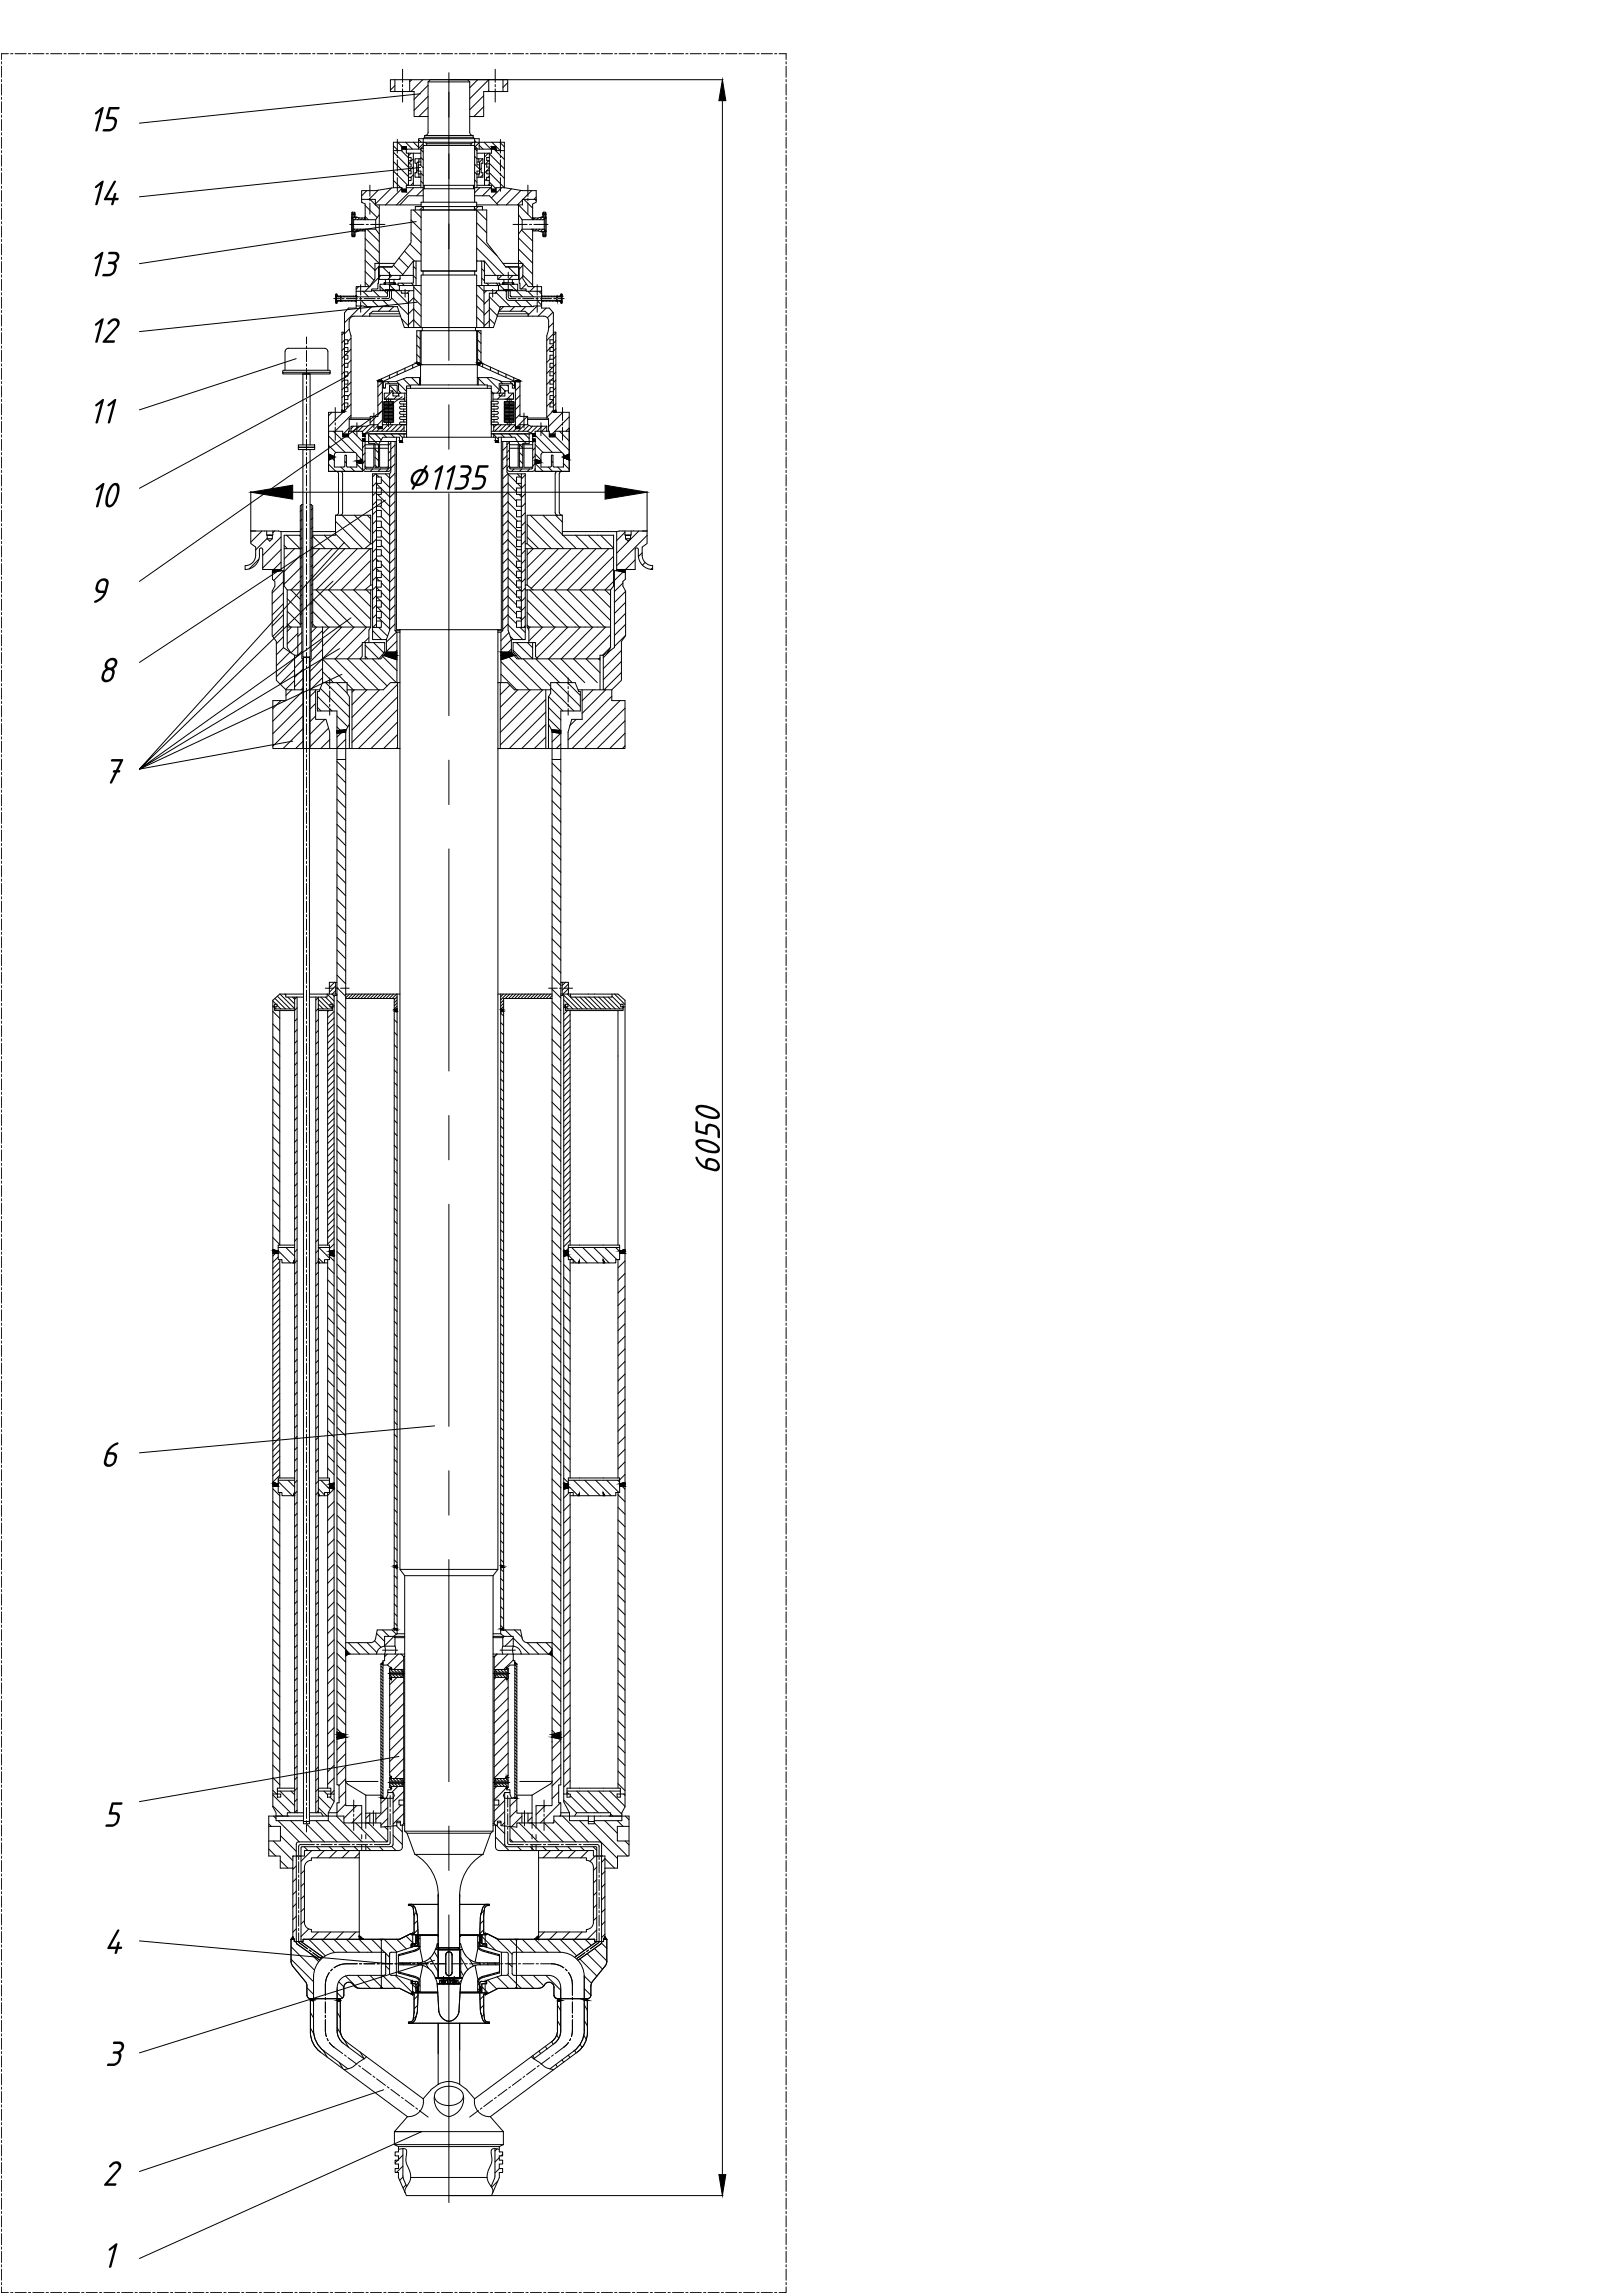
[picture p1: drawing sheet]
<svg xmlns="http://www.w3.org/2000/svg" width="841mm" height="1189mm" viewBox="0 0 841 1189" stroke-linecap="round" stroke-linejoin="round" font-family="sans-serif">
<!-- layer: 0 -->
<g fill="none" stroke="#000" stroke-width=".52">
<path d="M205 41v6M212 41v6M222 42v27l-1 1h-1M223 41h19l1 1h-21zM233 48v13M243 42v27l1 1h1M253 41v6M261 41v6M208 77h10M212 79h-1v-3h-3v2h-4v19M212 79v17M212 79h6"/>
<path d="M214 79v17M218 77v8h-1v4h1v8M218 77h1M219 75v22M219 74h27v1h-27zM219 76l-1 1M220 71v-1h25v1M220 74h1v1M221 74h23v1M222 60h-7v-13h-13v-6h61v6h-12v13h-8M233 80v13M245 74h-1"/>
<path d="M245 71h-25l-1 1h-2v5M245 71l1 1v2h15v23M246 77h1M246 75v30M246 76l1 1M247 77h10M247 77v8h1v5h-1M248 77v-5h-29v2h-15v4M251 79v17M254 79v17M261 78h-4v-2h-2v3h-8M208 98h3"/>
<path d="M211 97v2h-3v-2h-4l-9 2h-8v4M211 97h8M212 96h-1v1M212 92h1v2h-1M212 88h1v2h-1M212 85h1v2h-1M212 82h1v1h-1M212 96h6M217 82h-2v3h1v5h-1v2h2M217 90v2h1M218 84h-1v6h1M218 82h-1v2"/>
<path d="M219 97v8M219 96h27M219 98h27M220 96v2M245 96v2M246 97h9M247 84h1v3M247 82h1v2M247 96h8v3h2v-2h4M248 82h2v3h-1v5h1v2h-3M248 90v2M248 89h-1v8"/>
<path d="M254 82h-2v1h2M254 88h-2v2h2M254 85h-2v2h2M254 92h-2v2h2M255 98h2M261 97l10 2h7v4M182 113h3M182 113v7M182 112v-2h2v2M182 111h2M182 112h2M182 112h.1"/>
<path d="M183 114v5M187 103v2l2 1v8M187 103h8v3h23M189 113h-7l1 1h6M189 113h.1M189 119h-6l-1 1h7M189 119h6l2 2M189 119v30M189 114h6M189 119v1M197 106v31h-3v7l-2 5h-7v2M197 111l-2 3v5"/>
<path d="M218 109v31h15M218 107v-2h29v2M219 101h-7l-5 5M219 107h-4v2M219 107v2M219 107h27M233 116v13M246 109v-2h4v2M246 101h8l4 5M247 109v31h-29M269 106v31h2v7l3 5h7v2M269 111l2 3v5"/>
<path d="M271 114h5M276 119h6l1 1h-7M276 119h-5l-2 2M276 119v30M276 119v1M276 113h.1M276 113h7l-1 1h-6M278 103v2l-2 1v8M278 103h-7v3h-24M280 113h3M281 112v-2h2v2M281 111h2"/>
<path d="M281 112h2M282 114v5M283 112h.1M283 113v7M182 120h3M182 120v3h2v-3M182 122h2M182 121h2M197 138h6M205 137h-8l-1 13h-3v1h-8v8h21l4 11h4M214 135l-6 8M216 135v13h-10v-1h8v-12h4"/>
<path d="M247 135h4v12h8v1h-9v-13M251 135l6 8M261 137h8v13h4v1h8M262 138h7M280 120h3M281 120v3h2v-3M281 122h2M281 121h2M174 154v2M174 153h1M174 157h1M174 156h1"/>
<path d="M175 153v-1h-1v1h1M175 156h-1v1h1v-1M177 156h-3h10M177 154l-3-1h3v3M177 154h.1M177 153h7M185 159v1h-4l-2 2v51l-2 1v-42h2M185 153v1M185 156h.1M193 151h21M197 143v2h10v-2M199 147h-2v3h10v-2"/>
<path d="M199 147h.1M200 147h.1M200 150h4M200 145v2h2M201 151v2l-1 1h-23M202 147h2h-4h-1h1M203 151v4l-1 1h-25M204 145v2h-2M204 147h1h-1zM204 147h.1M205 147h.1M205 147h1"/>
<path d="M208 151v1h4v18M208 143h-11v-5h6l10-12v-17h39v17l10 12h7v5M208 143h6M214 148v22h4M216 148h2M219 140v3M246 140v3M247 148h3M251 148v22h-4M251 151h22M251 143h6M257 143h12v2h-11v-2"/>
<path d="M257 151v1h-3v18M259 147h1M260 147h1h-1zM260 147h.1M261 147h.1M261 150h5M261 145v2h2M262 151v4l1 1h26M263 147h-2h5M264 151v2l1 1h24M266 145v2h-3M266 147h.1"/>
<path d="M266 147h2v3h-10v-2M281 159v1h4l2 2v51l1 1v-42h-1M281 151v8h-22l-3 11h-5M281 153v1M281 156h.1M281 153h8M289 156h2h-10M289 154l2-1h-2v3M289 154h.1M290 156h1v1v-1M291 153v-1v1h-1M291 153h.1"/>
<path d="M291 157h.1M291 156h.1M291 154v2M179 176h1v2h-1M192 163v1M192 163h15M207 161h-14l-1 2M208 164h-25l-2 1v5l1 4v43h-1M218 171v18M218 171h-2v17l-20 9v19h-4v4M218 170v-27h29v27M218 170h29"/>
<path d="M219 170v1M246 170v1M247 171h2v17l20 9v19h4v4M248 171v18M258 164h24l2 1v5l-1 4v43M258 163h16M259 161h13l2 2M274 163v1M287 176h-2v2h2M147 193h24v1h-24zM147 193v-1h24v1M148 182v10"/>
<path d="M157 194h4v37M157 194v37M157 194h4M168 180h-18l-2 1v1M168 180l1 1 1 1M170 182v10M179 197h1v2h-1M179 193h1v2h-1M179 188h1v2h-1M179 184h1v2h-1M179 180h1v2h-1M196 198h2"/>
<path d="M197 197l1 1M198 198v24h-2v-2h-4l-2 1h-8v3M216 188l1 1M216 188h2M217 196v4M218 189l-20 9M218 189h30M218 196h-7l-6 2h-6v3h1v-2h7v3l1 2M218 189v11M218 189v-18h29v18M247 196h8l5 2h7v3h-1v-2h-7v3l-2 2M247 189v11"/>
<path d="M248 189l19 9M248 196v4M249 188h-1M250 188l-2 1M267 198h2M267 198v24M269 197l-2 1M287 188h-2v2h2M287 184h-2v2h2M287 180h-2v2h2M287 197h-2v2h2M287 193h-2v2h2"/>
<path d="M177 214h-7v30v-22M179 209h1v2h-1M179 205h1v2h-1M179 201h1v2h-1M181 217v7M181 217h11M182 217h10M199 217h5M199 216h5M199 207h5M199 219h5M199 209h5"/>
<path d="M199 210h5M199 211h5M199 212h5M199 213h5M199 214h5M199 215h5M199 218h5M199 209v-1h5v1M199 209v1M199 210v1M199 211v1M199 212h.1"/>
<path d="M199 212v1M199 213v1M199 214v1M199 215h.1M199 215v1M199 216v1M199 217h.1M199 217v1M199 218v1M200 207v1M200 219v1M202 203v-3h4v4"/>
<path d="M202 207v1M202 219v1M204 204h3v1h-3v-2h-2v1h-3v3h11M204 209v1M204 210v1M204 211v1M204 212h.1M204 212v1M204 213v1M204 214v1M204 215h.1M204 215v1"/>
<path d="M204 216v1M204 217h.1M204 217v1M204 218v1M207 204h4M208 213h3M208 215h3M208 219h3M208 213a.7 .7 0 0 0-1 1 .7 .7 0 0 0 1 1M208 219a.7 .7 0 0 0-1 0 .7 .7 0 0 0 1 1M209 209v2M209 212v1"/>
<path d="M209 215v1M209 217v2M210 208h-2a.7 .7 0 0 0-1 1 .7 .7 0 0 0 1 0h3M210 208h1v12h-13M210 204v4M211 211h-3a.7 .7 0 0 0-1 0 .7 .7 0 0 0 1 1h3M211 216h-3a.7 .7 0 0 0-1 1 .7 .7 0 0 0 1 0h3M213 201v-1h40v1M213 200h-2v1M253 200h2v1M255 217h2M255 204h4"/>
<path d="M255 209h2M255 211h2M255 212h2M255 213h2M255 215h2M255 216h2M255 219h2M255 204v4M256 209v2M256 212v1M256 215v1M256 217v2"/>
<path d="M257 208h-2v12h12M258 219a.7 .7 0 0 1 0 1M258 208a.7 .7 0 0 1 0 1M258 211a.7 .7 0 0 1 0 1M258 213a.7 .7 0 0 1 0 1 .7 .7 0 0 1 0 1M258 216a.7 .7 0 0 1 0 1M262 211h2h-2M262 216h2h-2M262 217h2h-2M262 217h4M262 207h4M262 219h4"/>
<path d="M262 209h4M262 210h4M262 210h2M262 212h4M262 213h4M262 214h4M262 215h4M262 218h4M262 212v1M262 209v1M262 210v1M262 217v1"/>
<path d="M262 218v1M262 211v1M262 212h.1M262 213v1M262 214v1M262 215h.1M262 215v1M262 216v1M262 217h.1M263 207v1M263 219v1M263 203v1h3v3h-11"/>
<path d="M263 203h-1v2h-3v-1h3M263 203v-3h-4v4M264 216h2M264 211h2M264 217h2M265 207v1M265 219v1M266 210h-2h2M266 208h-4v1M266 208v11M273 217h11M284 217v7"/>
<path d="M287 209h-2v2h2M287 205h-2v2h2M287 201h-2v2h2M288 214h7v30h-18v-17h-1M155 232h8v1h-8zM155 231h8v1h-8zM157 233h4v107h-4zM170 224h8v2h3v-2h7v2M170 235l3 2M173 237l-3 1M174 235l1-1 9 1 1 1v6h-5v-6h-1l-1 6h-5zM178 225h3"/>
<path d="M185 240h3M188 226h1v1h-1v2M188 225h1h-1h1v1h-1M188 238l-3 1M189 227v15l1 1h11v-14M189 230h12M189 232h12M194 230v12h-4M196 221h2M196 221h.1M196 221v1M197 230v12h4v-1"/>
<path d="M197 221l-1 1M198 221l-1 1M198 222h.1M203 229h2v98M203 229v16l-1 1v81l-2 4v7M203 229h-15v14M205 229h.1M205 227v99h2M205 227h-7l-2 3v12h-2v-12h-3v-5h18v2M207 228h2M209 220v4M211 224h-19l-3 1h22"/>
<path d="M211 227v-26h44v26M255 224h18l3 1v18h-12v-14M256 220v4M256 225v2M257 228h1M260 227v99h-2M260 229h1M263 229h-2v98M263 229v16v1v81l2 4v7M263 229h14M264 230h12M264 232h12"/>
<path d="M267 221h2M267 221h.1M268 221l-1 1M269 230v12h-4M269 221l-1 1M269 221v1M269 222h.1M272 230v12h3l1-1M273 220h-4v2h-2M273 220l2 1h8v3M274 225v5h-3v12h-2v-12l-2-3h-9v2h-1v-2h-48v2h-2v-2h-2M277 225h-22"/>
<path d="M277 238l3 1M280 240h-3M285 225h3M291 234h-9l-2 1v7h6v-6h1v5v1M291 234l1 1v7h-5M292 237l3 1M295 224h-7v2h-3v-2h-8v2h-1M295 235l-3 2M174 244l1 2v20l-1 1M176 244l2 2v20h-1l-1 1M188 243v1h-18M188 243l1 1h12l2-1"/>
<path d="M189 241l1 1M195 259h3v3h-3M195 253h3v3h-3M195 247h3v4h-3M195 246h7M263 243l1 1h12l1-1M263 246h7M264 241l1 1M270 247h-2v4h2M270 253h-2v3h2M270 259h-2v3h2M288 246v20l1 1"/>
<path d="M289 244l-1 2M291 244l-1 2v20l1 1M130 275h16M132 275h-2v7l2 2v4a5 5 0 0 1-5 5v2a8 8 0 0 0 7-10 .8 .8 0 0 1 1-1 .8 .8 0 0 1 1 1v10h8M138 277h3zM138 275v2M138 278v1h3v-1M138 279l2 1 1-1M141 275v2M146 275v21M146 275h10M156 277h-9v27l2 2h7"/>
<path d="M156 262v63h-7v-19M156 262v79h1M156 262h1M161 262h.1M161 262h1v63h30l-1 2v6M161 262v79h-1M162 277h12v-10h18v15h1M162 275h12M195 280h3v3h-3M195 275h3v3h-3M195 270h3v3h-3M195 265h3v3h-3"/>
<path d="M270 275h-2v3h2M270 270h-2v3h2M270 280h-2v3h2M270 265h-2v3h2M291 267v10h27v27l-2 2M291 267h-18v15M291 275h29M320 275h15v7l-2 2v4a5 5 0 0 0 5 5v2a8 8 0 0 1-7-10 .8 .8 0 0 0-1-1 .8 .8 0 0 0-1 1v10h-8M320 275v21M324 277h3zM324 275v2M324 278v1"/>
<path d="M327 278v1h-3l1 1 2-1M327 275v2M144 296h3v40l6 4M145 296l-4 1v3l1 1v3l-1 2v23l2 3v21l5 4M147 284h9M162 284h31M192 284v19M192 282l-3 2M195 296h3v3h-3M195 291h3v3h-3M195 285h3v3h-3M270 296h-2v3h2"/>
<path d="M270 285h-2v3h2M270 291h-2v3h2M272 282h1l3 2M272 284h46M273 284v19M320 296l4 1v3l-1 1v3l1 2v23l-2 3v21l-5 4M321 296h-3v40l-5 4M162 306h31M192 306v19M193 303h-1l-3 3M195 317h3v3h-3M195 311h3v4h-3"/>
<path d="M195 306h3v3h-3M195 301h3v3h-3M270 317h-2v3h2M270 311h-2v4h2M270 306h-2v3h2M270 301h-2v3h2M272 306h44M272 303h1M273 306v19M273 303l3 3M316 306v30l-1 2M149 325v11l2 2"/>
<path d="M153 340v17M154 325v15h-1M167 325v29l-2 4h-1v10h11v26h4v-15l2-4M189 333h-1v7l-1 1M193 325h2v-79h-2v85h7M195 322h3v3h-3M199 340l7 2M200 338l-3 3h-30M205 327l1 1v10h-6M205 327h2M206 338v16M206 328h1"/>
<path d="M207 326v62M207 326h51M258 328h2M258 326v62M260 338h5M260 338v16M261 327l-1 1v10M261 327h-3M265 338l3 3h43M266 340l-6 2M270 322h-2v3h2M272 325h-2v-79h2v85h-7"/>
<path d="M276 333h2v7l1 1M276 333h-10v5l3 3M276 333v8M313 340v17M313 340h-2v17M316 325h-43l1 2v6M148 357v6h-7v25h66M148 357h9M157 340v601M157 341v47M157 341h.1M157 341h3"/>
<path d="M161 340l-1 601M161 341v16M164 357v16h5l2 6v9M166 357h-5v31M167 354h13v5l1 2v27M180 357h19l3-3h4v34M182 357v31M189 341v-8h10v5l-3 3M206 354h1M258 354h5l4 3h18M259 354v34M283 357v31"/>
<path d="M300 357h17M302 357v16h-6l-2 6v9M317 357v6h7v25h-66M179 379l-4 1M179 378l-4 1M284 375l2 4v15h5v-26h10v-10h-1l-2-4h-13v5l-1 2v27M286 378l5 1M286 379l5 1M175 394v531h1v9h-1v7M176 388h2M179 394v529M207 388v425h51v-425"/>
<path d="M286 394v542h-8v9M288 388h1M291 394v531h-1v9h1v7M148 515v2h9M153 517v422M154 517v422M157 515h-12l-4 3v418l2 3v2M160 515h15M164 517v422M165 517v422h1l1 2M170 515v2h-10M171 515v-6h3v6"/>
<path d="M174 516h1M174 516h-1v6h-1v-2h-1v2h1v1M174 509h1M179 515h28M179 517h25v328h-9v4M206 515v332M258 515h28M259 515v332M286 517h-25v328h9l1 4M291 516h1v418l3 5M291 515h29l4 3v418l-2 3v5h-14M291 509h.1"/>
<path d="M291 515v-6h4v6M296 515v2h21v-2M141 522h1v-2h2v2h-2v1h11M142 523v1h11M145 524v121M165 523h7M170 524v121M172 523v1h-7M173 522v408M204 524h2M206 523h-2M259 523h2"/>
<path d="M261 524h-2M292 522h1v-2h1v2h-1v1M293 523v1h30v-1M295 524v121M320 524v121M324 522h-1v-2h-1v2h1v1h-30M141 648h3M141 650h3M144 647h9M145 653v113M153 645h-9v8h2v2h7M153 653l-1 2"/>
<path d="M165 645h6v2h-6M165 653l1 2M168 655h2M170 653v113M171 647v6h-3v2h-3M171 650l2 1M173 648h-2M292 648h2M294 645h27v2h-27zM294 647v6h3v2M294 650l-2 1M295 653v113"/>
<path d="M300 653v2M313 653v2M320 653v113M321 647v6h-2v2h-24M321 650h3M324 648h-3M141 768l3 1M141 770h3M144 767v7h2v1h7M145 774v153M153 766h-9v1h9M153 774l-1 1"/>
<path d="M165 766h6v1h-6M165 774l1 1M168 775h2M170 774v153M171 767v7h-3v1h-3M171 771l2 1M173 769h-2M292 769h2M294 767h27v-1h-27v8h3v1M294 771l-2 1M295 774v153M300 774v1"/>
<path d="M313 774v1M320 774v153M321 767v7h-2v1h-24M321 770h3M324 768l-3 1M206 811l-2 1M207 813l3 4h46l2-4M210 817v132h46v-132M259 811l2 1M179 857h20M195 849l-1 2h-1h-14M199 848h5l1 1v4h-6z"/>
<path d="M199 857l1-1a1.8 1.8 0 0 0-1-3 1.8 1.8 0 0 0-2 1l-2 3M205 849h5M205 853v4M206 847l-2 1h6M206 847h4M208 857h-9v4h-1v71M208 857h2M208 857l1 2M209 859v86M209 859h1M256 857h1M256 849h5"/>
<path d="M256 859h.1M256 847h3M256 859v86M257 857h9v4h1v71M257 857l-1 2M259 847l2 1h-5M261 853v4M261 848h5v5h-5v-4zM270 857a4 4 0 0 0-4-4v4h20M271 849v2h2h13M197 862v70h7v-2v-1M198 863h3l2 1v1v-1"/>
<path d="M198 861l-1 1h1M202 867h7M202 868h7M203 864l-1 1v5h1v-1h6M203 865h6M203 870h.1M203 864h.1M203 869v1l-1 1v49l1 1v1M208 865v1h1v3h-1M256 867h7M256 868h7M257 865v1h-1v3h1"/>
<path d="M262 869v1l1 1v49l-1 1v1M262 864h1M263 864v1v5v-1h-7M263 865h-7M263 870h-1M267 863h-3l-2 1v1l1-1M267 861l1 1h-1M268 862v70M175 898l4 1M291 898l-5 1M179 900l-4 1M286 900l5 1"/>
<path d="M144 930h1v1h-1zM144 928v2h-3M153 927h-9v1h9M154 939h-5v2M154 939h3M160 939h5M165 928h6M165 927h5M170 930h1v1h-1zM170 927h1v3h2v4l-3 5v2h-10M170 939h5M179 923v13h8v9"/>
<path d="M179 923l1 1M180 923h16M180 925l10 5M190 930v15h7v2l9-1v-2h1v2h1M190 930h7M192 940v5M195 940v5M197 932v8h-7M201 932v22l-46 1h-1v51h-2v-1M201 929l-1 3M202 923h7M202 924h7"/>
<path d="M203 927v-1v1M203 927v1h-2v1h3v27l-1 1h-46l-1 1v4M203 927h.1M203 921h.1M208 922h1v3h-1v1M209 922h-6v-1h-1v5l1 1M209 933h-2v2h2M209 926h-6M256 922h7v-1v5v1M256 933h2v2h-2M256 926h7M256 923h7"/>
<path d="M256 924h7M257 922h-1v3h1v1M262 929l-1 1 1 2h6M262 927h1M262 921h1M263 927v1h1v1h-2v27v1h47v49M263 927l-1-1 1 1M264 932v22M264 929l1 3M268 932v8h8M268 930h8M269 923h17"/>
<path d="M270 940v5M274 940v5M276 930v15h-8v2l-8-1v-2h-2v2h-1M285 925l-9 5M286 923l-1 1M291 939h4M294 928h27v-1h-27v3h-2M294 930h2v1h-2zM295 939v5h10M320 930h1v1h-1zM321 928v2h3M139 947h6v7h-6"/>
<path d="M143 941h14M143 941v3h14M150 941h-11v21h6v6h7v-6h6v-3h49M157 941v4h3v-4M157 944h3M160 944h10v-3h8v4h13M186 959v46M206 945h1M208 946v11M208 946h2M209 957l-1 1-1 1M209 945l-1 1"/>
<path d="M209 945h1M210 949l1 1h43l2-1M211 950l4 11h35M254 950l-4 11M256 945h.1M256 946h1M256 945l1 1M257 946v11l1 2h49v3h6v42M258 945h2M264 954l1 1h46l1 52h-1M274 945h13v-4h39v21h-6v6h-7M279 959v46"/>
<path d="M298 941l1-2h17v2M305 944h3M305 941v4h3v-4M326 947h-6v7h6M152 968v36M154 962h2v44h1v-1h1M161 964a4 4 0 0 0-3 4v28a4 4 0 0 0 3 4v1h25M186 963h-25v1M215 961a25 25 0 0 1 12 22M250 961a25 25 0 0 0-12 22M279 963h25v1M304 964a4 4 0 0 1 3 4v28a4 4 0 0 1-3 4v1h-25"/>
<path d="M212 987v1M212 987h15M213 987l2 1 1 4 1 11h-4v-1h2v-9l-1-4-2-1M227 982v28M238 982v28M252 987l-2 1-1 4v11h3v-1h-1v-10v-3l1-1h2v-1h-16M151 1005v12l8 10v7l2 2M151 1005h1M152 1005v1h4M152 1004l-1 1M152 1004v1M154 1006v1"/>
<path d="M154 1008l12 8M156 1006l11 8M186 1003l2 2M197 1005l1 1M198 1006v24M198 1005v1M200 1012v11l-1 1M200 1013l-1-1h-24a13 13 0 0 0-12 12M202 1012v11l1 1M205 1012h-3v1M205 1012v12M213 1002l-6 3h-50v1h-1"/>
<path d="M215 1007h-2v2M215 1009h2M216 1003v4h-1M216 1003h11M216 1003h.1M216 1007h-1M217 1008l-1 1h-3l-8 3M217 1004h-1h1M217 1004l-1 1 1 3M217 1004l-1 1 1 1M217 1005h-1l1 1M217 1003v1"/>
<path d="M217 1004v1M217 1006v2M217 1003h10M217 1004h.1M217 1005h.1M217 1006h.1M226 1010h14M227 1003h.1M227 1007l-1 3M227 1010v15M227 1009h11M231 1012a1.6 1.6 0 0 1 2 0 1.6 1.6 0 0 1 1 1v9a1.6 1.6 0 0 1-1 2 1.6 1.6 0 0 1-2-2v-9z"/>
<path d="M238 1003h12M238 1003h11M238 1010v15M238 1007h1M239 1007l1 3M248 1009h2M248 1004h1M248 1005h1M248 1006h1M249 1006v2l1 1M249 1004h.1M249 1005v1"/>
<path d="M249 1004v1v1M249 1003v1M249 1004v1M249 1009h3l8 3M250 1003v4M250 1003h.1M250 1007h.1M250 1007h2v2M252 1002l6 3h50v1h1M260 1012h2h1v11l-1 1M260 1012v12M267 1005l1 1"/>
<path d="M268 1006v24M268 1005v1M279 1003l-2 2M309 1006h4M309 1006l-11 8M311 1008l-12 8M313 1005h1M313 1005v1M313 1004l1 1M313 1004v1M314 1005v12l-7 10-1 7-2 2M161 1036h15"/>
<path d="M161 1036v17M162 1024v28a14 14 0 0 0 6 11l12 9M162 1036l-1 1M163 1036h-2v17M175 1030v22a8 8 0 0 0 3 7l11 8M175 1037h1M176 1036v16a7 7 0 0 0 3 6l40 30 5-6M183 1029l3 1h21l6 3M183 1029a2.6 2.6 0 0 0-3-2 2.6 2.6 0 0 0-2 3v4l-2 2M198 1030h-1M198 1030h.1M199 1024h-18a6 6 0 0 0-6 6"/>
<path d="M203 1024h2M205 1024l8 2M213 1027h3l1 1M213 1026v2h2M213 1033h2M215 1033h-2h4l-1 9M215 1033l-1 13v1l-2 1M215 1028h1v5l11-1h-11v-4zM217 1031h-1l1 1M217 1028v2h-1l1 1M217 1033h-4M217 1033h10"/>
<path d="M217 1033l-1 9M227 1028h12l-1 14a5 5 0 0 1-5 5 5 5 0 0 1-6-5zM227 1028l-1-3h14l-1 3M227 1025h11M229 1026v1M229 1027h.1M229 1027h2M229 1027h1M230 1026h-2v2M230 1026h2M230 1026h1v1h-1M230 1026v1"/>
<path d="M232 1026h.1M232 1026v2M233 1028h-6h6M233 1028h5h-5M233 1026h1M233 1026v2M233 1026h.1M235 1027h1M235 1026v1M235 1027h-1v-1h3v2M236 1026v1M237 1026v1h-1"/>
<path d="M238 1033h11M249 1033h3M249 1033v10l1 4 2 1M249 1027h3M250 1027l-1 1v4M250 1032v1M250 1028v4h-12M252 1033h-1v10v4l1 1h2v1h-42M252 1033l6-3h21a5 5 0 0 0 4-2 2.6 2.6 0 0 1 4 2v4l2 2M252 1026v2h-2M260 1024h2M260 1024l-8 2"/>
<path d="M266 1024h18a6 6 0 0 1 7 6v22a8 8 0 0 1-4 7l-10 8M266 1024l-1-1v-10l1-1h24a13 13 0 0 1 13 12M268 1030h.1M268 1030h-1M289 1036h15v17a13 13 0 0 1-5 10l-45 34M289 1036v16M291 1037h-2M303 1024v28a14 14 0 0 1-6 11l-12 9M303 1036l1 1M161 1053a13 13 0 0 0 5 10l45 34M212 1048v1M214 1048l-1 1"/>
<path d="M214 1048h.1M216 1042l-1 5-1 1M227 1049v31M238 1049v31M252 1048h.1M252 1048v1M289 1052a7 7 0 0 1-3 6l-40 30M211 1097l-7 8v6l2 1h53M219 1088a8 8 0 0 1-8 9M225 1086a8 8 0 0 0 12 4l2-1 1-3M226 1085a9 9 0 0 0 8 12 9 9 0 0 0 5-13 9 9 0 0 0-14 1M227 1080l-3 2"/>
<path d="M238 1080l4 3 4 5M238 1080a11 11 0 0 0-11 0M246 1088a8 8 0 0 0 8 9M254 1097l7 8M204 1111h57M204 1105h57M206 1112v3h-1v2h1v2h-1v3h1v2h-1v2h1v2l5 10h44l4-10v-2h1v-2h-1v-2h1v-3h-1v-2h1v-2h-1v-3M209 1114v14M256 1114v14M261 1105v6M261 1111l-2 1M209 1128v1"/>
<path d="M209 1129l2 4M213 1128h39M256 1129l-2 4M256 1128v1"/>
</g>
<g fill="none" stroke="#000" stroke-width=".52">
<path d="M218 49l-146 15M204 79l8 8M204 76l2 2M206 74l2 2M208 78l4 4M210 74l4 3M213 79l-1 2M214 74l3 2M217 72l1 2M218 78l1 1M219 74l-2 3M246 77l1 1"/>
<path d="M246 73l1 1M248 75l2 2M248 74l-2 2M251 74l3 3M253 79l-2 2M254 80l7 7M255 74l4 4M256 77l5 6M259 74l2 2M190 99l-3 3M196 99l-5 4M203 97l-8 9"/>
<path d="M204 94l4 3M204 89l7 7M204 84l8 8M208 98h.1M208 98l-8 8M214 82l-2 3M214 86l-2 2M214 91l-1 1M214 95l-1 1M214 97l-9 9M215 90h.1M217 88v1"/>
<path d="M217 88l-1 1M217 83l-1 2M217 92h.1M218 85l1 2M218 87l-146 15M218 94l1 1M218 90l1 1M218 82l1 1M219 98l-3 3M246 93l1 1M246 89l1 1M246 85l2 3"/>
<path d="M246 81l1 1M249 97l-3 3M249 87l-1 1M250 82l-2 2M250 91l-1 1M252 89l-1 1M252 93l-1 1M253 83l-2 3M254 94l3 4M254 89l7 8M254 85l7 7M254 87l-2 1"/>
<path d="M254 91l-1 1M254 95l-1 1M254 97l-4 4M260 97l-5 6M265 98l-8 8M270 99l-8 7M275 99l-4 4M182 112h.1M183 110h-1M184 119l-2 1M184 112l-1 1M184 110v1"/>
<path d="M185 113l-1 1M185 119l-2 2M186 113l-1 1M187 119l-1 1M187 105h1M188 113l-1 1M188 119v1M189 113v1M189 112l2 2M189 106l6 7M190 119l7 6M192 103l5 5"/>
<path d="M213 114l5 5M214 109l4 4M216 115l-144 22M219 107l-2 2M247 115l5 6M247 109l5 5M248 107l-2 2M269 106l7 8M270 119l6 6M270 114h1M271 104l-3 2M272 103l4 5"/>
<path d="M276 119h.1M277 103l1 1M277 113l-1 1M278 102l-1 1M278 119l-1 1M279 113l-1 1M280 119l-1 1M281 112l-1 2M281 119l-1 1M282 112h-1M282 110l-1 1M282 119l-1 1"/>
<path d="M283 112l-2 2M184 122l-1 1M189 124l8 7M189 135l5 5M189 129l7 8M197 138l-3 2M198 138l5 5M204 137l5 5M207 134l5 5M210 130l5 5M212 126l6 6M213 121l5 5"/>
<path d="M214 138l2 1M247 135h.1M247 129l14 14M247 122l10 10M250 139l1 2M251 135v1M263 138l5 5M269 135l1 2M269 129l7 7M269 123l7 8M271 137l5 5M271 138l-2 1"/>
<path d="M283 120v1M283 122l-1 1M174 153h.1M174 156h.1M174 152v1M175 153l-1 1M175 157h.1M175 153v1M175 156h-1M176 153l-1 1M176 156h.1M176 154h.1"/>
<path d="M177 154h.1M177 156h.1M178 153v1M179 156h.1M180 153v1M180 156h1M181 153l1 1M182 156h.1M183 153v1M184 156h.1M185 153v1M186 149l-1 1"/>
<path d="M187 156l3 3M187 159l-8 8M188 151l3 3M189 141l5 4M189 146l2 3M193 159l-5 5M193 156l3 3M193 151l4 3M196 144l-7 7M197 148l2 2M197 143v1M198 159l-2 2"/>
<path d="M199 156l3 3M199 151l2 1M202 147l3 3M203 154l9 9M203 143l-2 2M204 159l-2 2M205 151l7 6M207 144v1M208 147l2 1M212 151l-1 1M213 147l1 1M214 143l2 1"/>
<path d="M214 155l4 3M214 149l4 4M214 154l-2 3M214 160l-2 3M216 157l-144 15M247 159l4 3M247 153l4 4M248 148l3 3M250 144l1 2M252 151l-1 1M252 147l1 1M254 155l-3 3"/>
<path d="M254 159l4 5M254 154l5 5M257 147l1 1M257 152l7 7M257 151v1M259 148l2 2M260 143l-2 2M261 159l-2 2M262 151h.1M264 147l3 3M264 153l1 1M266 143l-2 2"/>
<path d="M267 159l-3 2M267 156l3 3M268 151l3 3M271 143l5 5M271 143l-2 2M272 159l-2 2M273 156l3 3M273 147l-3 3M274 151l2 3M277 149l-2 2M278 156l3 2M278 159l-4 4"/>
<path d="M279 151l2 1M281 151h-1M281 154h.1M281 156h1M282 153l1 1M283 156h.1M283 160l-4 4M284 153v1M285 156h.1M286 153v1M286 156h.1M287 153l1 1"/>
<path d="M288 156h.1M289 153v1M289 156h.1M290 153l-1 1M290 156h.1M291 156h-1M291 152v1M291 153l-1 1M291 157h.1M291 156h.1M291 153h.1M291 154h.1"/>
<path d="M179 172l-2 2M179 176l-2 2M179 178v1M181 171l-2 2M182 175l-2 2M208 165l4 4M214 166l4 4M214 160l4 4M214 166l-2 2M216 179l2 2M216 174l2 2M247 164l4 4"/>
<path d="M248 176l1 2M248 171l1 2M254 165l2 3M254 161l-3 2M254 166l-3 3M286 162l-2 3M287 167l-3 3M287 173l-4 3M287 179l-2 1M288 173l-1 1M288 177l-1 1M153 186l-81 26"/>
<path d="M179 180l-2 2M179 184l-2 2M179 188l-2 2M179 193l-2 1M179 197l-2 1M180 195l-1 1M180 195l-108 58M182 181l-3 3M182 187l-2 1M182 192l-2 2M182 198l-3 3M198 196v1"/>
<path d="M198 198l-2 2M201 198l1 1M202 194v2M202 200l4 4M205 198l6 5M206 193v1M209 196l4 4M210 191v2M213 196l4 4M214 189v2M216 184l2 1M248 186l1 2"/>
<path d="M248 181l1 2M248 196l3 4M250 188v2M252 196l7 6M254 190v2M258 192v2M259 197l1 2M262 194v2M263 200h.1M264 198l1 1M266 199l1 1M266 196v1"/>
<path d="M285 180l-2 2M285 198l-2 1M285 186l-2 2M286 190l-3 4M287 196l-1 1M288 189l-1 1M288 181l-1 1M288 185l-1 1M288 193l-1 1M288 197l-1 1M172 214l-2 1M177 212l2 1"/>
<path d="M179 201l-2 1M179 205l-2 1M179 209l-2 1M179 213l-9 8M179 207h.1M182 215l-8 9M182 209l-3 4M182 204l-2 1M195 216l-3 3M198 203l-2 2M198 208l-2 2M198 213l-2 2"/>
<path d="M198 218l-2 2M199 201h.1M203 203l-4 4M204 204h.1M206 205l-2 2M207 205h.1M207 204h.1M208 206l-136 95M210 206l-1 1M255 203l1 1M256 204h-1M259 200l3 3"/>
<path d="M261 204l-3 3M262 203h.1M266 204l-3 3M269 200l-2 2M269 205l-2 2M269 210l-2 2M269 215l-2 2M273 216l-5 5M285 209l-2 2M285 203l-2 2M287 207l-2 2M288 212l-1 1-4 3"/>
<path d="M288 201l-1 1M288 205l-1 1M288 209l-1 1M288 213v1M292 214l-8 7M295 216l-10 10M170 226l9 8M170 231l4 4M172 238l1 1M173 224l11 10M178 225v1M179 225l-1 1"/>
<path d="M179 239l1 1M180 225l-2 1M180 225l-1 1M181 226l7 8M181 225l-2 1M181 225l-1 1M181 226h-1M181 222l-3 3M182 224l6 5M183 221l-1 1M185 236l3 2M186 221l-3 3"/>
<path d="M187 224h1M188 221l-2 3M189 231l-1 1M189 235l-1 1M189 239l-1 1M191 221l-3 3M191 225l5 6M191 230h.1M194 220l-5 5M194 237l2 2M194 233l2 2M194 225l4 3"/>
<path d="M196 221l-3 3M197 222l-2 2M199 225l1 2M199 220l-1 1M201 220l-3 4M203 230l-2 1M203 234l-2 1M203 225l1 2M204 220l-4 4M205 231l-2 2M205 235l-4 4M206 220l-3 4"/>
<path d="M207 225l2 2M208 220l-3 4M209 222l-1 2M256 225l2 3M257 220l-1 2M260 225l1 2M260 220l-4 4M262 220l-3 4M263 236l-2 2M263 231l-2 2M264 225l1 2M264 229l-1 1"/>
<path d="M264 233l-1 1M264 237l-1 2M265 220l-4 4M267 220l-3 4M267 222l-1 2M268 225l5 5M269 230l2 2M269 238l2 2M269 234l2 2M269 220h.1M272 225l2 2M272 220l-3 4"/>
<path d="M274 220l-3 4M276 221l-3 3M277 229h-1M277 236l-1 1M277 232l-1 1M277 224v1M277 235l3 3M277 230l4 4M277 226l9 8M278 221l-3 3M280 224l11 11M281 221l-3 3"/>
<path d="M283 221l-2 3M283 223v1M285 225h.1M285 225v1M286 225l-1 1M286 239l1 1M287 225l-2 1M287 225l-1 1M287 226l8 7M288 226h-1M288 225l-2 1M288 225l-1 1"/>
<path d="M290 224l5 5M292 235l1 1M295 224h.1M295 222l-2 2M170 241l4 3M177 242l2 2M182 242l2 2M185 241l3 3M189 243l-1 1M193 243l-1 1M194 241l2 1M195 246l-2 1"/>
<path d="M195 250l-2 2M195 255l-2 2M195 260l-2 2M195 251l2 2M195 246l1 1M196 256l6 6M197 243l-1 1M198 253l4 5M198 248l4 5M200 246l2 2M200 259l-128 84M203 242l-3 2"/>
<path d="M205 240l-2 3M205 245l-3 3M205 250l-3 3M205 255l-3 3M205 260l-3 3M263 241l-2 2M263 245l-2 3M263 250l-2 3M263 255l-2 3M263 255l5 5M263 260l-2 3M263 251l5 4"/>
<path d="M263 246l5 4M264 241l-1 2M266 243l-1 1M268 246l2 1M268 251l2 2M269 256l1 1M270 243l-1 1M272 246l-2 2M272 251l-2 2M272 256l-2 2M275 243l-2 1M277 240l-1 1"/>
<path d="M277 240l4 4M284 242l2 2M289 242l2 2M292 240l3 3M136 275l-6 6M138 279l-6 6M142 275l-1 1M146 278l-10 10M149 277l6 7M155 277l1 1M156 279v1M156 264v1"/>
<path d="M156 269v1M156 274v1M162 273l-1 1M162 278l-1 1M162 264h-1M162 268l-1 1M162 278l6 6M168 277l7 7M174 277l7 7M174 270l14 14M177 267l15 15M184 267l8 8"/>
<path d="M190 267l2 2M195 265l-2 2M195 270l-2 2M195 274l-2 2M195 279l-2 2M197 262l5 5M198 268l4 4M198 278l4 4M198 273l4 4M205 265l-3 3M205 270l-3 2M205 275l-3 2"/>
<path d="M205 279l-3 3M263 265l-2 3M263 279l-2 3M263 270l-2 2M263 275l-2 2M263 280l5 5M263 275l5 5M263 270l5 5M263 265l5 5M263 260l5 5M272 271l-2 2M272 275l-2 3"/>
<path d="M272 261l-2 2M272 266l-2 2M273 278l6 6M273 272l13 12M275 267l17 17M281 267l10 10M288 267l3 4M292 277l7 7M298 277l7 7M305 277l7 7M311 277l7 7M318 277v1"/>
<path d="M324 276l-4 4M331 275l-11 12M335 277l-15 16M134 290l-5 5M146 291l-5 5M146 285l-10 9M147 296l-5 5M147 283l2 1M153 284l-6 6M156 288l-9 8M156 284v1M156 289v1"/>
<path d="M156 298v1M156 294l-9 9M162 283l-1 1M162 293l-1 1M162 298l-1 1M166 284l-5 5M172 284l-10 10M178 281l-106 118 101-98M179 284l-17 17M185 284l-21 22 19 19M192 284l-22 22M192 290l-15 16 15 15"/>
<path d="M192 297l-9 9 9 8M195 284l-2 2M195 289l-2 2M195 294l-2 2M195 299l-2 2M195 300l2 1M195 295l1 1M195 290l1 1M198 297l4 4M198 292l4 5M198 287l4 5M198 283l4 4"/>
<path d="M205 284l-3 3M205 289l-3 3M205 294l-3 3M205 299l-3 3M263 299l5 5M263 284l-2 3M263 299l-2 3M263 289l-2 3M263 294l-2 3M263 295l5 4M263 290l7 6M263 285l6 6"/>
<path d="M268 299l2 2M272 295l-2 2M272 290l-2 2M272 280l-2 2M272 285l-2 2M272 300l-2 2M276 284l-3 4M283 284l-10 10M289 284l-16 17M296 284l-21 21M302 284l-21 22 19 19M309 284l-21 22"/>
<path d="M315 284l-21 22 19 19M318 288l-17 18 15 16M318 295l-11 11 9 9M329 290l-11 11M333 286l-2 2M334 291l-1 2M338 295h-1M147 313l-6 6M147 302l-6 5M147 307l-6 6M147 319l-6 5M149 317l7 7"/>
<path d="M149 310l7 7M156 301l-5 5 5 5M156 303v1M156 308v1M156 313v1M156 318v1M162 303h-1M162 307l-1 1M162 312l-1 1M162 317l-1 1M162 317l8 8M162 310l15 15"/>
<path d="M170 306l20 19M190 306l2 2M195 304l-2 2M195 309l-2 2M195 314l-2 2M195 318l-2 2M195 304l2 2M195 309l2 2M196 315l6 6M198 312l4 4M198 307l4 4M198 302l4 4"/>
<path d="M205 304l-3 3M205 309l-3 3M205 314l-3 2M205 319l-3 2M263 314l5 4M263 304l-2 3M263 309l-2 3M263 314l-2 2M263 319l-2 2M263 319l5 4M263 309l5 5M263 304l5 5"/>
<path d="M268 304l2 2M268 309l2 2M269 315l1 1M272 315l-2 2M272 305l-2 2M272 310l-2 2M272 319l-2 2M273 317l8 8M273 311l14 14M274 306l20 19M287 306l20 19M318 301l-4 5 2 3"/>
<path d="M323 302l-5 5M324 306l-6 6M324 312l-6 6M324 318l-6 6M147 324l-6 6M147 330l-4 4M147 336l-4 3M149 323l2 2M150 338l-7 7M151 325l-2 2M154 328l-5 6M156 323v1"/>
<path d="M156 328l-2 2M156 333l-5 5M156 338l-13 13M162 322l-1 1M162 323l2 2M164 325l-3 3M167 332l-6 6M167 337l-6 6M167 327l-6 6M171 325l-4 3M177 325l-10 10M182 320l-110 79 104-63"/>
<path d="M184 325l-23 23M188 334l-8 7M189 334l7 7M190 325l-16 16 16 16M191 330l-2 3M193 327l5 4M194 333l5 5M195 323l-2 2M196 320l6 6M196 325l5 5M199 333h.1M205 323l-3 3"/>
<path d="M206 328l-6 5M206 332l-6 6M206 337l-1 1M263 323l-2 3M263 324l8 7M264 328l-4 4M264 330l2 1M265 331l-5 6M265 336l-2 2M266 337l4 4M268 333l8 8M269 320l1 1"/>
<path d="M269 325l3 3M272 324l-1 1M273 324l1 1M273 333l3 3M275 325l-1 1M281 325l-7 7M288 325l-10 10M294 325l-16 16M301 325l-17 16M307 325l-16 16M314 325l-17 16M316 329l-12 12"/>
<path d="M316 335l-4 5M317 337l-4 4M322 337l-9 10M324 324l-6 5M324 329l-6 6M151 357l-3 3M153 347l-8 7M153 353l-5 4M157 347l-4 4M157 352l-4 4M157 357h-1M157 342l-4 4"/>
<path d="M157 358l-16 16M164 358l-3 3M166 357l15 15M167 346l-6 7M167 351l-6 6M167 348l6 6M167 342l12 12M169 354l12 12M174 354l6 5M177 349l-105 50 80-15M180 354l3 3M180 341l16 16"/>
<path d="M184 357l-2 2M187 341l14 15M189 340l2 1M190 357l-8 8M193 341l12 13M197 357l-15 15M198 340l8 8M206 355l-24 23M260 349l8 8M260 343l14 14M264 341l17 16M264 355l-5 5"/>
<path d="M268 357l-9 10M271 341l14 15M275 357l-16 16M278 341l12 13M281 357l-22 23M284 341l12 13M285 356l12 12M288 354l13 12M291 341l12 13M294 354l7 6M297 341l13 13M304 341l7 8"/>
<path d="M307 357l-5 6M310 341l1 1M311 341h-1M314 357l-12 13M322 349l-9 8M322 343l-9 9M146 363l-5 4M157 371l-16 16M157 365l-16 15M157 378l-10 10M164 365l-3 2M164 371l-3 3"/>
<path d="M164 367l2 1M164 361l8 7M168 373l-7 7M170 377l-9 10M175 377l1 1M175 371l5 6M177 380l-2 2M206 361l-24 24M206 368l-20 20M206 374l-14 14M283 362l-24 24M283 369l-19 19"/>
<path d="M283 376l-13 12M284 372l6 7M284 367l7 6M284 361l8 7M299 373l-4 3M317 361l-23 22M321 363l-25 25M324 367l-21 21M324 374l-15 14M157 384l-4 4M171 383l-5 5M175 395l4 4"/>
<path d="M179 383l-4 5M206 381l-7 7M206 387l-1 1M283 382l-6 6M286 395l5 5M290 380l-4 4M291 386l-3 2M324 380l-8 8M324 387l-2 1M175 414l4 5M175 408l4 4M175 401l4 5"/>
<path d="M286 415l5 5M286 408l5 5M286 402l5 4M175 434l4 4M175 427l4 5M175 421l4 4M286 434l5 5M286 428l5 5M286 421l5 5M175 460l4 4M175 453l4 5M175 447l4 4"/>
<path d="M175 440l4 5M286 454l5 5M286 448l5 4M286 441l5 5M175 479l4 5M175 473l4 4M175 466l4 5M286 474l5 4M286 467l5 5M286 461l5 4M175 499l4 4M175 492l4 5"/>
<path d="M175 486l4 4M286 500l5 4M286 493l5 5M286 487l5 4M286 480l5 5M141 519l2 1M142 517l6 6M144 516l6 7M145 515l8 8M148 515v1M149 517l4 3M152 517l1 1 1-1"/>
<path d="M165 518l5 5M165 517l-1 1M166 517l5 4M169 517l4 4M170 515l3 4M171 509h.1M172 515l1 1M173 509l-2 3M174 511l-3 3M174 513l-2 2M174 515h1M175 518l4 5"/>
<path d="M175 512l4 4M175 505l4 5M179 515v1M181 515l-2 2M183 515l-3 2M184 515l-2 2M186 515l-2 2M188 515l-3 2M189 515l-2 2M191 515l-2 2M193 515l-3 2M194 515l-2 2"/>
<path d="M196 515l-3 2M197 515l-2 2M199 515l-2 2M201 515l-3 2M202 515l-2 2M204 515l-2 2M206 515l-3 2M206 517l-2 1M206 518l-2 2M206 520l-2 1M261 515l-2 2M261 518l-2 2"/>
<path d="M261 520l-2 1M262 515l-3 3M264 515l-2 2M266 515l-3 2M267 515l-2 2M269 515l-2 2M271 515l-3 2M272 515l-2 2M274 515l-2 2M275 515l-2 2M277 515l-2 2M279 515l-3 2"/>
<path d="M280 515l-2 2M282 515l-2 2M284 515l-3 2M285 515l-2 2M286 519l5 5M286 513l5 4M286 506l5 5M286 516l-1 1M292 515l7 8M292 518l5 5M293 509l-2 2M294 515l8 8"/>
<path d="M295 510l-4 3M295 512l-3 3M295 515h-1M298 517l6 6M300 517l7 6M303 517l6 6M305 517l7 6M308 517l6 6M310 517l6 6M313 517l6 6M315 517l6 6M317 516l5 5"/>
<path d="M318 515l6 6M141 521l1 1M141 531l4 3M141 524l4 4M141 537l4 4M142 522l1 1M144 521l1 2M154 522l-1 2M154 528l-1 1M154 534l-1 1M154 539l-1 2M165 523h.1"/>
<path d="M165 520l2 3M165 523l-1 1M165 528l-1 2M165 534l-1 1M165 540l-1 1M170 524h.1M171 522l1 1M172 522h.1M173 537l-3 4M173 524l-3 4M173 527l-3 4M173 531l-3 3"/>
<path d="M173 534l-3 3M175 538l4 4M175 531l4 5M175 525l4 4M204 535l2 1M204 528l2 2M206 521l-2 2M259 525l2 2M259 540l2 1M259 535l2 1M259 530l2 1M261 522l-1 1"/>
<path d="M261 523h.1M286 539l5 4M286 532l5 5M286 526l5 4M292 521l1 1M293 522h-1M293 522l1 1M294 524l-2 2M295 526l-3 3M295 529l-3 3M295 532l-3 3M295 535l-3 4"/>
<path d="M295 539l-3 3M323 522h.1M141 557l4 3M141 550l4 4M141 544l4 3M154 545l-1 1M154 551l-1 1M154 556l-1 2M165 545l-1 2M165 551l-1 1M165 557l-1 1M173 540l-3 4"/>
<path d="M173 544l-3 3M173 547l-3 3M173 550l-3 4M173 554l-3 3M173 557l-3 3M175 557l4 5M175 551l4 4M175 544l4 5M204 555l2 1M204 548l2 2M204 541l2 2M259 545l2 1"/>
<path d="M259 559l2 2M259 554l2 2M259 549l2 2M286 558l5 5M286 552l5 4M286 545l5 5M295 542l-3 3M295 545l-3 3M295 548l-3 4M295 552l-3 3M295 555l-3 3M295 558l-3 3"/>
<path d="M141 576l4 4M141 570l4 3M141 563l4 4M154 562l-1 1M154 568l-1 1M154 574l-1 1M154 579l-1 2M165 563l-1 1M165 568l-1 2M165 574l-1 1M165 580l-1 1M173 567l-3 3"/>
<path d="M173 560l-3 3M173 563l-3 4M173 570l-3 3M173 573l-3 3M173 576l-3 4M173 580l-3 3M175 577l4 4M175 570l4 5M175 564l4 4M204 561l2 2M204 574l2 2M204 568l2 1"/>
<path d="M259 579l2 1M259 574l2 1M259 569l2 2M259 564l2 2M286 578l5 4M286 571l5 5M286 565l5 4M295 568l-3 3M295 561l-3 4M295 565l-3 3M295 571l-3 3M295 574l-3 4"/>
<path d="M295 578l-3 3M141 589l4 4M141 583l4 3M141 596l4 3M154 585l-1 1M154 591l-1 1M154 596l-1 2M165 585l-1 2M165 591l-1 1M165 597l-1 1M173 583l-3 3M173 586l-3 3"/>
<path d="M173 589l-3 4M173 593l-3 3M173 596l-3 3M173 599l-3 3M175 596l4 5M175 590l4 4M175 583l4 5M204 587l2 2M204 594l2 1M204 581l2 1M259 584l2 1M259 598l2 2"/>
<path d="M259 593l2 2M259 589l2 1M286 597l5 5M286 591l5 4M286 584l5 5M295 597l-3 4M295 581l-3 3M295 584l-3 4M295 587l-3 4M295 591l-3 3M295 594l-3 3M141 615l4 4"/>
<path d="M141 609l4 3M141 602l4 4M154 602l-1 1M154 608l-1 1M154 613l-1 2M154 619l-1 1M165 602l-1 2M165 608l-1 1M165 614l-1 1M165 620l-1 1M173 606l-3 3M173 602l-3 4"/>
<path d="M173 609l-3 3M173 612l-3 3M173 615l-3 4M173 619l-3 3M175 616l4 5M175 609l4 5M175 603l4 5M204 620l2 1M204 613l2 2M204 607l2 1M204 600l2 2M259 618l2 1"/>
<path d="M259 613l2 1M259 608l2 2M259 603l2 2M286 617l5 4M286 610l5 5M286 604l5 4M295 607l-3 3M295 600l-3 4M295 604l-3 3M295 610l-3 4M295 613l-3 4M295 617l-3 3"/>
<path d="M295 620l-3 3M141 635l4 3M141 628l4 4M141 622l4 3M154 625l-1 1M154 630l-1 2M154 636l-1 1M165 625l-1 2M165 631l-1 1M165 637l-1 1M173 622l-3 3M173 625l-3 3"/>
<path d="M173 628l-3 4M173 632l-3 3M173 635l-3 3M173 638l-3 4M175 636l4 4M175 629l4 5M175 622l4 5M204 639l2 2M204 633l2 1M204 626l2 2M259 623l2 1M259 637l2 2"/>
<path d="M259 632l2 2M259 628l2 1M286 636l5 5M286 630l5 4M286 623l5 5M295 623l-3 4M295 627l-3 3M295 630l-3 3M295 633l-3 3M295 636l-3 4M295 640l-3 3M141 641l4 4"/>
<path d="M143 650l-2 1M144 648l6 7M144 651l-3 3M145 654l-4 3M145 657l-4 4M148 647l5 4M154 642l-1 1M154 648l-1 1M154 653l-1 2M154 659l-1 1M165 642l-1 2M165 648l-1 1"/>
<path d="M165 654l-1 1M165 659l-1 2M165 652l3 3M165 647l6 5M170 657l3 3M171 651l2 3M173 641l-3 4M173 645l-2 2M175 655l4 5M175 649l4 4M175 642l4 5M204 659l2 1"/>
<path d="M204 652l2 2M204 646l2 1M259 657l2 1M259 642l2 2M259 652l2 2M259 647l2 2M286 656l5 4M286 649l5 5M286 643l5 4M292 655l3 4M294 651h.1M294 647l-1 1"/>
<path d="M294 650l3 3M295 643l-3 3M296 647l8 8M297 653l2 2M302 647l8 8M308 647l8 8M313 647l7 6M319 647l2 2M321 650h.1M324 660l-4 4M324 653l-4 4M145 660l-4 4"/>
<path d="M145 664l-4 3M145 667l-4 3M145 670l-4 4M145 673l-4 4M145 677l-4 3M145 680l-4 3M154 665l-1 1M154 670l-1 2M154 676l-1 1M165 665l-1 1M165 671l-1 1M165 676l-1 2"/>
<path d="M170 676l3 4M170 670l3 3M170 663l3 4M175 662l4 4M175 675l4 4M175 668l4 5M204 678l2 2M204 672l2 1M204 665l2 2M259 676l2 2M259 672l2 1M259 667l2 1"/>
<path d="M259 662l2 1M286 662l5 5M286 675l5 5M286 669l5 4M292 675l3 3M292 668l3 4M292 662l3 3M324 666l-4 4M324 673l-4 4M324 680l-4 3M145 683l-4 4M145 686l-4 4"/>
<path d="M145 690l-4 3M145 693l-4 4M145 696l-4 4M145 699l-4 4M154 682l-1 1M154 687l-1 2M154 693l-1 1M154 699l-1 1M165 682l-1 1M165 688l-1 1M165 694l-1 1M165 699l-1 2"/>
<path d="M170 689l3 4M170 683l3 3M170 696l3 3M175 694l4 5M175 688l4 4M175 681l4 5M204 685l2 1M204 698l2 1M204 691l2 2M259 681l2 2M259 696l2 1M259 691l2 2"/>
<path d="M259 686l2 2M286 695l5 4M286 688l5 5M286 682l5 4M292 681l3 4M292 694l3 4M292 688l3 3M324 693l-4 3M324 699l-4 4M324 686l-4 4M145 703l-4 3M145 706l-4 4"/>
<path d="M145 709l-4 4M145 712l-4 4M145 716l-4 3M145 719l-4 4M154 705l-1 1M154 710l-1 2M154 716l-1 1M165 705l-1 1M165 711l-1 1M165 716l-1 2M170 715l3 4M170 709l3 3"/>
<path d="M170 702l3 4M175 714l4 4M175 707l4 5M175 701l4 4M204 711l2 1M204 717l2 2M204 704l2 2M259 715l2 2M259 711l2 1M259 706l2 1M259 701l2 1M286 701l5 5"/>
<path d="M286 714l5 5M286 708l5 4M292 707l3 4M292 714l3 3M292 701l3 3M324 706l-4 3M324 712l-4 4M324 719l-4 3M145 722l-4 4M145 725l-4 4M145 729l-4 3M145 732l-4 4"/>
<path d="M145 735l-4 4M145 738l-4 4M154 722l-1 1M154 727l-1 2M154 733l-1 1M154 739l-1 1M165 722l-1 1M165 728l-1 1M165 733l-1 2M165 739l-1 1M170 722l3 3M170 735l3 3"/>
<path d="M170 728l3 4M175 740l4 4M175 733l4 5M175 727l4 4M175 720l4 5M204 737l2 1M204 730l2 2M204 724l2 1M225 739l-153 14M259 720l2 2M259 740l2 1M259 735l2 2"/>
<path d="M259 730l2 2M259 725l2 2M286 734l5 5M286 727l5 5M286 721l5 4M292 720l3 4M292 733l3 4M292 727l3 3M324 725l-4 4M324 732l-4 3M324 738l-4 4M145 742l-4 3"/>
<path d="M145 745l-4 4M145 748l-4 4M145 751l-4 4M145 755l-4 3M145 758l-4 4M154 744l-1 2M154 750l-1 1M154 756l-1 1M165 745l-1 1M165 751l-1 1M165 756l-1 2M170 741l3 4"/>
<path d="M170 754l3 4M170 748l3 3M175 759l4 5M175 753l4 4M175 746l4 5M204 743l2 2M204 756l2 2M204 750l2 1M259 759l2 2M259 755l2 1M259 750l2 1M259 745l2 1"/>
<path d="M286 740l5 5M286 754l5 4M286 747l5 5M292 740l3 3M292 760l3 3M292 753l3 3M292 746l3 4M324 751l-4 4M324 758l-4 3M324 745l-4 3M141 778l4 4M141 772l4 3"/>
<path d="M144 768l7 7M144 769h.1M145 761l-4 4M145 765l-4 3M149 767l4 4M154 762l-1 1M154 767l-1 2M154 773l-1 1M154 779l-1 1M165 762l-1 1M165 768l-1 1M165 773l-1 2"/>
<path d="M165 779l-1 1M165 772l3 3M166 767l5 5M170 761l3 3M171 768v1M173 772l-3 3M173 778l-3 4M175 779l4 4M175 772l4 5M175 766l4 4M204 776l2 1M204 769l2 2"/>
<path d="M204 763l2 1M259 779l2 1M259 774l2 2M259 769l2 2M259 764l2 2M286 773l5 5M286 767l5 4M286 760l5 5M286 780l5 4M292 766l2 2M294 770l6 5M295 774l-3 2"/>
<path d="M295 780l-3 3M297 767l8 8M303 767l8 8M309 767l8 8M314 767l7 7M320 767l1 1M320 775l4 3M322 770l2 2M324 764l-3 3M141 798l4 3M141 791l4 4M141 785l4 3"/>
<path d="M154 784l-1 2M154 790l-1 1M154 796l-1 1M165 785l-1 1M165 790l-1 2M165 796l-1 1M173 785l-3 3M173 791l-3 4M173 798l-3 3M175 798l4 5M175 792l4 4M175 785l4 5"/>
<path d="M204 795l2 2M204 789l2 1M204 782l2 2M259 798l2 2M259 794l2 1M259 789l2 1M259 784l2 1M286 799l5 5M286 793l5 4M286 786l5 5M295 786l-3 3M295 793l-3 3"/>
<path d="M295 799l-3 3M320 794l4 4M320 788l4 3M320 781l4 4M141 804l4 4M141 817l4 4M141 811l4 3M154 801l-1 2M154 807l-1 1M154 813l-1 1M154 819l-1 1M165 802l-1 1"/>
<path d="M165 807l-1 2M165 813l-1 2M165 819l-1 1M173 811l-3 3M173 804l-3 4M173 817l-3 4M175 818l4 4M175 811l4 5M175 805l4 4M204 808l2 2M204 802l2 1M204 817l2 1"/>
<path d="M204 812l2 1M259 818l2 2M259 813l2 2M259 808l2 2M259 803l2 2M286 819l5 4M286 812l5 5M286 806l5 4M295 819l-3 3M295 806l-3 3M295 812l-3 3M320 814l4 3"/>
<path d="M320 807l4 4M320 801l4 3M141 837l4 3M141 830l4 4M141 824l4 3M154 824l-1 1M154 830l-1 1M154 836l-1 1M165 825l-1 1M165 830l-1 2M165 836l-1 1M173 824l-3 3"/>
<path d="M173 830l-3 4M173 837l-3 3M175 837l4 5M175 831l4 4M175 824l4 5M204 836l2 2M204 831l2 2M204 826l2 2M204 821l2 2M259 838l2 1M259 833l2 1M259 828l2 1"/>
<path d="M259 823l2 1M286 838l5 5M286 832l5 4M286 825l5 5M295 825l-3 3M295 832l-3 3M295 838l-3 3M320 840l4 3M320 833l4 4M320 827l4 3M320 820l4 4M141 856l4 4"/>
<path d="M141 850l4 3M141 843l4 4M154 841l-1 2M154 847l-1 1M154 853l-1 1M154 858l-1 2M165 842l-1 1M165 847l-1 2M165 853l-1 1M165 859l-1 1M173 856l-3 4M173 843l-3 4"/>
<path d="M173 850l-3 3M175 857l4 4M175 850l7 7M175 844l4 4M180 851l6 6M185 851l6 6M190 851l5 5M194 850l3 4M195 846l4 5M198 845l4 3M201 857l-2 2M203 845l2 2"/>
<path d="M204 848l-5 5M204 841l2 1M204 845h2M204 844h2M206 857l-5 6M258 857l-2 2M259 845h2M259 842l2 2M261 844h-2M262 845l3 3M262 853l4-4 8 8M263 857l-7 8"/>
<path d="M267 845l3 4M273 851l6 6M278 851l6 6M283 851l3 3M286 858l5 4M286 851l5 5M286 845l5 4M295 845l-3 3M295 851l-3 3M295 858l-3 3M320 859l4 4M320 853l4 3"/>
<path d="M320 846l4 4M141 876l4 3M141 869l4 4M141 863l4 3M154 864l-1 1M154 870l-1 1M154 875l-1 2M165 864l-1 2M165 870l-1 1M165 876l-1 1M173 869l-3 4M173 863l-3 3"/>
<path d="M173 876l-3 3M175 876l4 5M175 870l4 4M175 863l4 5M197 868l1 1M197 863l1 2M197 880l1 1M197 878l1 1M197 876l1 2M197 875l1 1M197 873l1 1M197 872l1 1"/>
<path d="M197 870l1 1M197 867l1 1M197 865l1 1M198 862v1M206 869l-4 4M209 872l-7 7M209 860l-5 5M209 877l-7 7M257 869l-1 1M262 870l-6 6M263 874l-7 8M266 860l-5 5"/>
<path d="M267 879l1 1M267 871l1 1M267 864l1 1M267 877l1 2M267 876l1 1M267 874l1 1M267 873l1 1M267 869l1 1M267 868l1 1M267 866l1 1M267 863l1 1M286 864l5 5"/>
<path d="M286 877l5 5M286 871l5 4M295 864l-3 4M295 871l-3 3M295 877l-3 4M320 879l4 3M320 872l4 4M320 866l4 3M141 895l4 4M141 889l4 3M141 882l4 4M154 881l-1 1"/>
<path d="M154 887l-1 1M154 893l-1 1M154 898l-1 2M165 882l-1 1M165 887l-1 2M165 893l-1 1M165 899l-1 1M173 882l-3 4M173 889l-3 3M173 895l-3 4M175 896l2 2M175 889l4 5"/>
<path d="M175 883l4 4M197 883l1 1M197 899l1 1M197 898l1 1M197 896l1 1M197 894l1 1M197 893l1 1M197 891l1 1M197 889l1 2M197 888l1 1M197 886l1 1M197 885l1 1"/>
<path d="M197 881l1 1M209 883l-7 7M209 889l-7 7M209 894l-7 8M209 900l-7 7M263 880l-7 7M263 886l-7 7M263 891l-7 8M263 897l-7 7M267 882l1 1M267 897l1 1M267 899l1 1"/>
<path d="M267 895l1 1M267 894l1 1M267 892l1 1M267 891l1 1M267 889l1 1M267 887l1 1M267 886l1 1M267 884l1 1M267 881l1 1M286 890l5 5M286 884l5 4M286 897l2 1"/>
<path d="M295 884l-3 3M295 890l-3 4M295 897l-3 3M320 898l4 4M320 892l4 3M320 885l4 4M141 902l4 3M141 915l4 3M141 908l4 4M154 904l-1 1M154 910l-1 1M154 915l-1 2"/>
<path d="M165 904l-1 2M165 910l-1 1M165 916l-1 1M173 902l-3 3M173 908l-3 4M173 915l-3 3M179 902l-4 5M179 909l-4 4M179 915l-4 5M197 906l1 1M197 919l1 1M197 917l1 1"/>
<path d="M197 916l1 1M197 914l1 1M197 912l1 1M197 911l1 1M197 909l1 1M197 907l1 1M197 904l1 1M197 902l1 2M197 901l1 1M207 910l-135 24M209 906l-7 7M209 911l-7 8"/>
<path d="M209 917l-4 5M263 903l-7 7M263 909l-7 7M263 914l-7 7M263 920v1M267 904l1 1M267 902l1 1M267 910l1 1M267 917l1 1M267 920l1 1M267 918l1 1M267 915l1 1"/>
<path d="M267 913l1 1M267 912l1 1M267 908l1 1M267 907l1 1M267 905l1 1M267 900l1 1M291 902l-5 4M291 908l-5 5M291 915l-5 4M295 910l-3 3M295 903l-3 4M295 916l-3 4"/>
<path d="M320 918l4 3M320 911l4 4M320 905l4 3M141 936l6 5M141 930l10 9M141 928l2 2M141 921l4 4M145 928l8 8M151 928l2 2M154 921l-1 1M154 927l-1 1M154 932l-1 2"/>
<path d="M154 938l-1 1M165 937l4 4M165 931l6 6M165 921l-1 2M165 927l-1 1M165 933l-1 1M165 939h-1M168 928l2 2M171 931l2 3M173 921l-3 4M173 928l-2 2M179 922l-3 3"/>
<path d="M179 928l-3 4M179 935l-4 4M185 936l-7 6M187 940l-5 5M197 932h1M197 930l1 1M197 929l1 1M197 927l1 1M197 925l1 1M197 924l1 1M197 922l1 1M197 920l1 1"/>
<path d="M197 931l1 1M200 932l-3 3M201 937l-6 6M206 926l-3 3M208 935l-4 5M209 928l-5 6M209 940l-5 5M257 926l-1 1M262 933l-6 6M262 939l-6 5M262 921v1M262 927l-6 6"/>
<path d="M263 926h.1M267 930l1 1M267 923l1 1M267 931l1 1M267 928l1 1M267 926l1 1M267 925l1 1M267 921l1 1M268 933l-4 3M268 938l-4 4M268 931l-1 1M282 936l-4 4"/>
<path d="M290 929l-4 3M290 934l-10 11M291 921l-5 5M292 933l7 7M294 929l1 1M295 923l-3 3M296 931l8 8M299 928l11 11M305 928l11 11M310 928l12 12M316 928l8 8M320 924l4 4"/>
<path d="M323 930h1M139 958l4 4M139 945l2 2M142 954l10 10M142 941l1 1M144 944l11 11M145 951l9 8M151 944l11 11M157 944h.1M158 957l2 2M159 945l9 10M162 959l-6 6"/>
<path d="M164 944l11 11M164 957l2 2M168 959l-4 4M170 944l11 11M171 957l2 2M174 941l13 13M175 959l-4 4M177 957l2 2M181 959l-4 4M184 957h.1M184 957l2 2M184 945l10 10"/>
<path d="M187 954l1 1M190 957l2 2M191 945l10 10M192 940l-2 2M197 957l2 2M197 945h.1M199 947l2 1M201 942l-4 4M203 957l2 2M204 951l4 5M205 946l3 3M257 952l7 7"/>
<path d="M257 946l5 4M262 944l-2 2M264 953l2 2M264 947l8 8M268 957l2 2M269 945l10 10M270 941l-5 6M275 957l2 2M275 945l10 10M276 942l-2 2M281 957l2 2M282 945l10 10"/>
<path d="M285 959l-4 4M287 944l-1 1M287 943l11 12M288 957l2 2M291 941h-1M291 941l14 14M292 959l-4 4M294 957l2 2M298 959l-4 4M300 944l20 19M301 957l2 2M305 959l-4 4"/>
<path d="M307 957l2 2M308 945l17 17M313 944l7 6M316 940l2 1M320 944l3 3M324 954l2 2M324 941l2 2M145 964l4 4M152 962h.1M154 967l-2 2M154 974l-2 1M158 969l-2 2"/>
<path d="M158 976l-2 2M186 960l-2 3M308 962l-2 3M309 968l-2 1M309 974l-2 2M312 961v1M313 963l5 5M313 963l-1 2M313 970l-1 2M313 976l-1 2M154 980l-2 2M154 987l-2 1"/>
<path d="M154 993l-2 2M154 1000l-2 1M158 982l-2 2M158 989l-2 2M158 995l-2 2M160 1000l-4 4M214 988h.1M216 991l-1 1M216 995l-1 2M251 995l-2 2M251 990l-2 2M254 987l-1 1"/>
<path d="M309 981l-2 1M309 987l-2 2M309 994l-2 1M313 983l-1 2M313 989l-1 2M313 996l-1 2M72 1006l130 12M151 1015l11 12M151 1009l12 12M153 1006l1 1M160 1005l9 9M161 1013l4 4"/>
<path d="M165 1001l-4 4M167 1005l6 7M171 1001l-3 4M173 1005l7 7M178 1001l-4 4M180 1005l6 7M184 1001l-3 4M186 1005l7 7M193 1005l6 7M199 1005l7 7M200 1012l2 2M200 1019l2 2"/>
<path d="M206 1005l5 5M210 1003l4 4M214 1007l-1 1M216 1005v1M217 1000l-3 3M217 1003l-1 1M217 1005h-1M217 1006l-3 3M225 1016l-153 48M227 1007l-1 1M227 1009l-1 1M238 1007v1"/>
<path d="M250 1006l-1 1M250 1004l7 7M251 1000l-2 2M252 1008v1M257 1005l8 8M263 1017l2 2M264 1005l7 7M271 1005l6 7M277 1005l7 7M282 1001l-3 3M284 1005l6 7M289 1001l-4 4"/>
<path d="M290 1005l9 9M295 1001l-4 4M297 1005l6 6M300 1015l9 9M302 1001l-4 4M303 1005l3 3M304 1013l8 8M308 1010l6 6M309 1000l-5 5M312 1007l2 3M312 1006v1M313 1002l-1 2"/>
<path d="M159 1030l3 4M162 1037v1M175 1033l2 2M175 1027l3 3M176 1037v1M179 1024l6 6M185 1024l7 6M192 1024l6 6M198 1024l7 6M205 1024l9 9M213 1033h.1M214 1032l1 1"/>
<path d="M214 1029l2 1M214 1027l-1 1M216 1027l-1 1M216 1030h.1M216 1031v1M216 1039l-1 2M217 1034l-2 2M217 1028l-1 1M217 1029l-1 1M217 1031h.1M228 1028h.1M230 1026h-1"/>
<path d="M232 1026v2M233 1026v2M235 1026h-1M239 1026l-2 2M250 1030l3 3M250 1030l-1 1M251 1034l-2 2M251 1039l-2 2M252 1028h.1M252 1033h-1M253 1026l4 5M258 1024l6 6"/>
<path d="M263 1023l7 7M270 1024l7 6M276 1024l6 5M283 1024l8 7M287 1034l1 2M289 1039l2 3M303 1039l1 3M303 1031l3 3M303 1024l3 4M161 1051l2 3M161 1043l1 3M175 1051l2 3"/>
<path d="M175 1043l1 3M178 1057l3 4M213 1048l-1 1M216 1045l-2 1M251 1044l-1 1M252 1048h-1M286 1058l1 2M288 1055l2 1M289 1047l2 3M301 1059l1 2M302 1055l2 2M303 1047l1 3"/>
<path d="M168 1063l2 3M176 1069l2 3M187 1063l2 4M190 1066l-8 5-4 2M275 1066l8 5 4 2M276 1065l1 2M279 1063l1 1M283 1060v2M288 1070l1 1M291 1067l1 2M295 1065v1M298 1063l1 1"/>
<path d="M199 1083l-127 42M206 1119l-1 2M206 1114h3l2 1a13 13 0 0 0 1 10 8 8 0 0 1-2 9v2M209 1117l-3 2M219 1105l-147 65M258 1114l-2 1M259 1114h-3l-1 1a13 13 0 0 1-2 10 10 10 0 0 0 2 10v1M259 1118l-3 2M260 1116v1M209 1123l-4 3M209 1128l-2 2M210 1132l-1 2"/>
<path d="M258 1130l-3 4M259 1124l-3 2"/>
</g>
<!-- layer: 0 -->
<g fill="#000" stroke="#000" stroke-width=".52">
<path d="M170 235l3 2h-3zM185 239h3v1zM187 238h1zM277 238h1zM277 239h3v1zM292 237l3 1zM292 237h3v1zM292 237l3-2v2zM141 296h4l-4 1zM320 296h4v1zM200 338h6v2zM260 338h5l1 2z"/>
<path d="M204 523h2v1zM204 523h2zM259 523h2h-2zM259 523h2v1zM141 648h1zM165 653l1 2h-1zM171 648h2v2zM171 648h2zM292 648h2h-2zM292 648h2v2zM300 653v2zM323 648h1z"/>
<path d="M141 768l1 1zM165 774l1 1h-1zM171 769h2v2zM171 769h2zM292 769h2h-2zM292 769h2v2zM300 774v1zM323 769l1-1zM204 812h2zM204 812l2-1v1zM259 811l2 1h-2zM259 812h2z"/>
<path d="M175 898l4 1h-4zM175 899h4v1zM286 899h5v1zM286 899l5-1v1zM175 1037h1zM289 1037h2zM303 1036l1 1z"/>
<path d="M208 76l3 1v-1zM208 76l3 1h-3z"/>
<path d="M255 76l2 1v-1zM255 76l2 1h-2z"/>
<path d="M208 98l3 1v-1zM208 98l3 1h-3z"/>
<path d="M255 98l2 1v-1zM255 98l2 1h-2z"/>
<path d="M170 237h3zM170 237h3h-3z"/>
<path d="M170 237l1 1 2-1zM170 237l1 1z"/>
<path d="M185 239v1h3zM185 240h3z"/>
<path d="M187 238l1 1zM185 239l2-1 1 1z"/>
<path d="M188 225l1 1v-1zM188 225l1 1h-1z"/>
<path d="M188 227l1 2v-2zM188 227l1 2h-1z"/>
<path d="M207 228l2 1v-1zM207 228l2 1h-2z"/>
<path d="M257 228l1 1v-1zM257 228l1 1h-1z"/>
<path d="M276 225l1 1v-1zM276 225l1 1h-1z"/>
<path d="M276 227l1 2v-2zM276 227l1 2h-1z"/>
<path d="M277 239v1h3zM277 240h3h-3z"/>
<path d="M277 238l3 1zM277 238l3 1h-3z"/>
<path d="M292 237h3zM292 237h3h-3z"/>
<path d="M141 295l5 1v-1zM141 295l5 1h-5z"/>
<path d="M320 295l4 1v-1zM320 295l4 1h-4z"/>
<path d="M200 338l-1 2h7zM199 340h7v2z"/>
<path d="M260 338v2h6zM260 340h6l-6 2z"/>
<path d="M204 523v1h2zM204 524h2z"/>
<path d="M259 523v1h2zM259 524h2z"/>
<path d="M141 648h3zM141 648h3h-3z"/>
<path d="M141 648l3 2v-2zM141 648l3 2h-3z"/>
<path d="M153 653v2zM153 653v2h-1z"/>
<path d="M171 648v2h2zM171 650h2v1z"/>
<path d="M171 648h2zM171 648h2z"/>
<path d="M292 648v2h2zM292 650h2l-2 1z"/>
<path d="M292 648h2zM292 648h2z"/>
<path d="M313 653v2zM313 653v2z"/>
<path d="M323 648h1zM321 648h2h1z"/>
<path d="M321 648l3 2v-2zM321 648l3 2h-3z"/>
<path d="M141 769h3zM141 769h3h-3z"/>
<path d="M141 769l3 1v-1zM141 769l3 1h-3z"/>
<path d="M153 774v1zM153 774v1h-1z"/>
<path d="M171 769v2h2zM171 771h2v1z"/>
<path d="M171 769h2zM171 769h2z"/>
<path d="M292 769v2h2zM292 771h2l-2 1z"/>
<path d="M292 769h2zM292 769h2z"/>
<path d="M313 774v1zM313 774v1z"/>
<path d="M323 769h1zM321 769h2h1z"/>
<path d="M321 769l3 1v-1zM321 769l3 1h-3z"/>
<path d="M204 812h2zM204 812h2v1z"/>
<path d="M259 812h2zM259 812h2l-2 1z"/>
<path d="M179 855l2 2h-2zM179 857v1l2-1z"/>
<path d="M286 855v2h-1zM285 857l1 1v-1z"/>
<path d="M175 899v1h4zM175 900h4l-4 1z"/>
<path d="M286 899v1h5zM286 900h5v1z"/>
<path d="M161 1036h1zM161 1036h1h-1z"/>
<path d="M161 1036h1zM161 1036v1z"/>
<path d="M161 1036h1zM161 1036h1h-1z"/>
<path d="M161 1036h1zM161 1036v1z"/>
<path d="M175 1037h1zM175 1037h1z"/>
<path d="M175 1037h1zM175 1037h1z"/>
<path d="M175 1036l1 1v-1zM175 1036l1 1h-1z"/>
<path d="M175 1036l1 1v-1zM175 1036l1 1h-1z"/>
<path d="M289 1037h1zM289 1037h1z"/>
<path d="M289 1037h1zM289 1037h1z"/>
<path d="M289 1036l2 1v-1zM289 1036l2 1h-2z"/>
<path d="M289 1036l2 1v-1zM289 1036l2 1h-2z"/>
<path d="M303 1036h1zM303 1036h1h-1z"/>
<path d="M303 1036h1zM303 1036h1h-1z"/>
</g>
<g fill="#000" stroke="#000" stroke-width=".52">
<path d="M196 197h1zM216 188h1h-1zM216 188h2v1zM248 188v1zM248 188h1l-1 1zM248 188h1zM268 197h1zM177 212l2 1h-2zM287 214h1zM287 213l1-1v1zM175 379h4zM175 379l4-1v1z"/>
<path d="M286 378l5 1h-5zM286 379h5zM204 844h2zM259 844h2zM197 862l1-1v1zM203 869v1zM262 869l1 1zM267 861l1 1h-1zM197 931l1 1zM267 932l1-1zM152 1004v1h-1zM186 1003l1 1z"/>
<path d="M197 1005h1v1zM267 1005h1v1zM279 1004v-1zM313 1004l1 1h-1zM198 1030h-1zM268 1030h-1z"/>
<path d="M196 197l2 1zM196 197l2 1h-2z"/>
<path d="M196 198h2zM196 198h2z"/>
<path d="M216 188l2 1zM217 189h1z"/>
<path d="M216 188h1zM216 188h1z"/>
<path d="M216 188h2zM216 188h2z"/>
<path d="M248 188h2zM248 188h2z"/>
<path d="M248 188h2zM248 188h1z"/>
<path d="M268 197l1 1v-1zM267 198l1-1 1 1z"/>
<path d="M267 198h2zM267 198h2z"/>
<path d="M177 214h1zM177 214h1z"/>
<path d="M177 214h1zM177 214h1z"/>
<path d="M177 214h1zM177 214h1z"/>
<path d="M177 214h1zM177 214h1z"/>
<path d="M177 213h1zM177 213l1 1z"/>
<path d="M177 213h1zM177 213h1z"/>
<path d="M177 213h1zM177 213h1z"/>
<path d="M177 213h2zM177 213h2z"/>
<path d="M177 213h2zM177 213h1z"/>
<path d="M287 213h1zM287 213h1z"/>
<path d="M287 213h1zM287 213h1z"/>
<path d="M287 213h1zM287 213h1z"/>
<path d="M287 213h1zM287 213h1z"/>
<path d="M287 213l1 1zM287 213l1 1z"/>
<path d="M287 214h1zM287 214h1z"/>
<path d="M287 214h1zM287 214h1zM287 214h1z"/>
<path d="M287 214h1zM287 214h1z"/>
<path d="M175 379h4zM175 379h4l-4 1z"/>
<path d="M175 379h4zM175 379h4z"/>
<path d="M175 379h4zM175 379h4h-4z"/>
<path d="M286 379h5zM286 379h5v1z"/>
<path d="M286 379h5zM286 379h5z"/>
<path d="M286 379h5zM286 379h5h-5z"/>
<path d="M204 844l2 1v-1zM204 844l2 1h-2z"/>
<path d="M259 844l2 1v-1zM259 844l2 1h-2z"/>
<path d="M203 864v1zM203 864v1z"/>
<path d="M197 932h1zM197 932h1z"/>
<path d="M203 921v1zM203 921v1z"/>
<path d="M262 921l1 1zM262 921l1 1z"/>
<path d="M262 926l1 1zM262 926l1 1z"/>
<path d="M267 932h1zM267 932h1z"/>
<path d="M186 1004l2 1zM186 1004l2 1h-2z"/>
<path d="M279 1004v1v-1zM277 1005l2-1v1z"/>
</g>
<g fill="none" stroke="#000" stroke-width=".52">
<path d="M1 32v1M1 34v6M4 28h-3v3M6 28h1M8 28h6M15 28h1M17 28h6M24 28h1M26 28h6M33 28h1M35 28h6M42 28h2"/>
<path d="M45 28h5M52 28h1M54 28h6M61 28h1M63 28h6M70 28h1M72 28h6M79 28h1M81 28h6M88 28h2M91 28h5M98 28h1"/>
<path d="M100 28h6M107 28h1M109 28h6M116 28h1M118 28h6M125 28h1M127 28h6M134 28h2M137 28h5M144 28h1M146 28h6M153 28h1"/>
<path d="M155 28h6M162 28h1M164 28h6M171 28h1M174 28h5M180 28h2M183 28h5M190 28h1M192 28h6M199 28h1M201 28h6M208 28h1"/>
<path d="M209 36v7M210 28h6M217 28h1M220 28h5M226 28h2M229 28h6M233 38v149M236 28h1M238 28h6M245 28h1M247 28h6M254 28h1"/>
<path d="M256 28h6M257 36v7M263 28h1M266 28h5M273 28h1M275 28h6M282 28h1M284 28h6M291 28h1M293 28h6M300 28h1M302 28h6"/>
<path d="M309 28h2M312 28h5M319 28h1M321 28h6M328 28h1M330 28h6M337 28h1M339 28h6M346 28h1M348 28h6M355 28h2M358 28h5"/>
<path d="M365 28h1M367 28h6M374 28h1M376 28h6M383 28h1M385 28h6M392 28h1M394 28h6M401 28h2M404 28h3v3M407 32v1M407 34v6"/>
<path d="M1 41v1M1 44v5M1 50v2M1 53v5M1 60v1M205 44l-3 3M209 44v1M209 46v7M213 41l-1 1M219 41l-6 6M222 44l-7 8M222 50l-7 7"/>
<path d="M222 56l-5 4M233 41h142M248 41l-5 4M251 50l-8 7M251 55l-5 5M253 41l-10 10M253 47h.1M257 44v1M257 46v7M263 43l-2 2M374 52v1075M407 41v1"/>
<path d="M407 44v5M407 50v2M407 53v5M407 60v1M1 62v6M1 69v1M1 71v6M1 78v1M206 72v7M259 72v7M407 62v6M407 69v1"/>
<path d="M407 71v6M407 78v1M1 80v6M1 87v1M1 90v5M1 96v2M1 99v6M192 96v6M206 81v1M206 83v6M206 90v1M206 92v7"/>
<path d="M259 81v1M259 83v6M259 90v1M259 92v7M274 96v6M407 80v6M407 87v1M407 90v5M407 96v2M407 99v6M1 106v1M1 108v6"/>
<path d="M1 115v1M1 117v6M181 116h8M182 111h2M190 116h1M192 103v1M192 105v6M192 116h7M266 116h7M274 103v1M274 105v6M274 116h1"/>
<path d="M277 116h7M281 111h2M407 106v1M407 108v6M407 115v1M407 117v6M1 124v1M1 126v6M1 133v1M1 136v5M182 121h2M281 121h2"/>
<path d="M407 124v1M407 126v6M407 133v1M407 136v5M1 142v2M1 145v6M1 152v1M1 154v6M173 155h3M174 153h1M174 157h1M177 155h1"/>
<path d="M179 155h6M186 155h2M187 148v5M187 154v1M187 156v6M189 155h5M196 155h1M202 148v6l-1 1h-3M202 141v3M202 145v1M210 150v4M255 150v4"/>
<path d="M263 148v6l1 1h3M263 141v3M263 145v1M269 155h1M271 155h6M278 155h1M278 148v5M278 154v1M278 156v6M280 155h6M287 155h1M289 155h3"/>
<path d="M291 153h.1M291 157h.1M407 142v2M407 145v6M407 152v1M407 154v6M1 161v1M1 163v6M1 170v1M1 172v6M1 179v1M159 175v3"/>
<path d="M159 179v1M407 161v1M407 163v6M407 170v1M407 172v6M407 179v1M1 182v5M1 189v1M1 191v6M1 198v1M159 182v5M159 189v1"/>
<path d="M159 191v6M159 198v1M407 182v5M407 189v1M407 191v6M407 198v1M1 200v6M1 207v1M1 209v6M1 216v1M1 218v6M159 200v6"/>
<path d="M159 207v1M159 209v6M159 216v1M159 218v6M174 211v7M174 219v1M185 219v7M194 214v8M201 206v6M201 213v1M201 215v6M233 210v23"/>
<path d="M264 206v6M264 213v1M264 215v6M272 214v8M280 219v7M291 211v7M291 219v1M407 200v6M407 207v1M407 209v6M407 216v1M407 218v6"/>
<path d="M1 225v2M1 228v5M1 235v1M1 237v6M159 225v2M159 228v5M159 235v1M159 237v6M174 221v7M291 221v7M407 225v2M407 228v5"/>
<path d="M407 235v1M407 237v6M1 244v1M1 246v6M1 253v1M1 255v6M130 255v20M152 255h162M159 244v1M159 246v6M159 253v1M159 255v6"/>
<path d="M233 256v115M335 255v20M407 244v1M407 246v6M407 253v1M407 255v6M1 262v1M1 264v6M1 271v2M1 274v5M159 262v1M159 265v5"/>
<path d="M159 271v2M159 274v5M407 262v1M407 264v6M407 271v2M407 274v5M1 281v1M1 283v6M1 290v1M1 292v6M1 299v1M159 281v1"/>
<path d="M159 283v6M159 290v1M159 292v6M159 299v1M407 281v1M407 283v6M407 290v1M407 292v6M407 299v1M1 301v6M1 308v1M1 311v5"/>
<path d="M1 317v2M1 320v5M159 301v6M159 308v1M159 311v5M159 317v2M159 320v6M407 301v6M407 308v1M407 311v5M407 317v2M407 320v5"/>
<path d="M1 327v1M1 329v6M1 336v1M1 338v6M159 327v1M159 329v6M159 336v1M159 338v6M407 327v1M407 329v6M407 336v1M407 338v6"/>
<path d="M1 345v1M1 347v6M1 354v1M1 357v5M159 345v1M159 347v6M159 354v1M159 357v5M171 351v4M171 356v1M171 358v6M294 351v4"/>
<path d="M294 356v1M294 358v6M407 345v1M407 347v6M407 354v1M407 357v5M1 363v2M1 366v6M1 373v1M1 375v6M159 364v1M159 366v6"/>
<path d="M159 373v1M159 375v6M171 365v1M171 367v4M294 365v1M294 367v4M407 363v2M407 366v6M407 373v1M407 375v6M1 382v1M1 384v6"/>
<path d="M1 391v1M1 393v6M159 382v1M159 384v6M159 391v1M159 393v6M233 394v23M407 382v1M407 384v6M407 391v1M407 393v6M1 400v1"/>
<path d="M1 403v5M1 409v2M1 412v6M1 419v1M159 400v1M159 403v5M159 410v1M159 412v6M159 419v1M407 400v1M407 403v5M407 409v2"/>
<path d="M407 412v6M407 419v1M1 421v6M1 428v1M1 430v6M1 437v1M1 439v6M159 421v6M159 428v1M159 430v6M159 437v1M159 439v6"/>
<path d="M233 440v115M407 421v6M407 428v1M407 430v6M407 437v1M407 439v6M1 446v1M1 449v5M1 456v1M1 458v6M159 446v2M159 449v5"/>
<path d="M159 456v1M159 458v6M407 446v1M407 449v5M407 456v1M407 458v6M1 465v1M1 467v6M1 474v1M1 476v6M159 465v1M159 467v6"/>
<path d="M159 474v1M159 476v6M407 465v1M407 467v6M407 474v1M407 476v6M1 483v1M1 485v6M1 492v2M1 495v5M159 483v1M159 486v5"/>
<path d="M159 492v2M159 495v5M407 483v1M407 485v6M407 492v2M407 495v5M1 502v1M1 504v6M1 511v1M1 513v6M1 520v1M159 502v1"/>
<path d="M159 504v6M159 511v1M159 513v6M169 512h4M174 512h1M176 512h5M284 512h5M290 512h1M292 512h5M407 502v1M407 504v6M407 511v1"/>
<path d="M407 513v6M407 520v1M1 522v6M1 529v1M1 531v6M1 538v2M159 520v1M159 522v6M159 529v1M159 532v5M159 538v2M407 522v6"/>
<path d="M407 529v1M407 531v6M407 538v2M1 541v5M1 548v1M1 550v6M1 557v1M1 559v6M159 541v6M159 548v1M159 550v6M159 557v1"/>
<path d="M159 559v6M407 541v5M407 548v1M407 550v6M407 557v1M407 559v6M1 566v1M1 568v6M1 575v1M1 578v5M159 566v1M159 568v6"/>
<path d="M159 575v1M159 578v5M233 578v23M407 566v1M407 568v6M407 575v1M407 578v5M1 584v2M1 587v5M1 594v1M1 596v6M159 584v2"/>
<path d="M159 587v6M159 594v1M159 596v6M407 584v2M407 587v5M407 594v1M407 596v6M1 603v1M1 605v6M1 612v1M1 614v6M159 603v1"/>
<path d="M159 605v6M159 612v1M159 614v6M407 603v1M407 605v6M407 612v1M407 614v6M1 621v1M1 624v5M1 630v2M1 633v5M1 640v1"/>
<path d="M159 621v1M159 624v5M159 630v2M159 633v6M159 640v1M233 624v115M407 621v1M407 624v5M407 630v2M407 633v5M407 640v1M1 642v6"/>
<path d="M1 649v1M1 651v6M1 658v1M159 642v6M159 649v1M159 651v6M159 658v1M407 642v6M407 649v1M407 651v6M407 658v1M1 660v6"/>
<path d="M1 667v1M1 670v5M1 677v1M1 679v6M159 660v6M159 667v1M159 670v5M159 677v1M159 679v6M407 660v6M407 667v1M407 670v5"/>
<path d="M407 677v1M407 679v6M1 686v1M1 688v6M1 695v1M1 697v6M159 686v1M159 688v6M159 695v1M159 697v6M407 686v1M407 688v6"/>
<path d="M407 695v1M407 697v6M1 704v1M1 706v6M1 713v1M1 716v5M159 704v1M159 706v6M159 713v2M159 716v5M407 704v1M407 706v6"/>
<path d="M407 713v1M407 716v5M1 723v1M1 725v6M1 732v1M1 734v6M159 723v1M159 725v6M159 732v1M159 734v6M407 723v1M407 725v6"/>
<path d="M407 732v1M407 734v6M1 741v1M1 743v6M1 750v1M1 752v6M1 759v2M159 741v1M159 743v6M159 750v1M159 753v5M159 759v2"/>
<path d="M407 741v1M407 743v6M407 750v1M407 752v6M407 759v2M1 762v5M1 769v1M1 771v6M1 778v1M159 762v5M159 769v1M159 771v6"/>
<path d="M159 778v1M233 762v23M407 762v5M407 769v1M407 771v6M407 778v1M1 780v6M1 787v1M1 789v6M1 796v1M1 798v6M159 780v6"/>
<path d="M159 787v1M159 789v6M159 796v1M159 799v5M407 780v6M407 787v1M407 789v6M407 796v1M407 798v6M1 805v2M1 808v5M1 815v1"/>
<path d="M1 817v6M159 805v2M159 808v6M159 815v1M159 817v6M233 808v115M407 805v2M407 808v5M407 815v1M407 817v6M1 824v1M1 826v6"/>
<path d="M1 833v1M1 835v6M159 824v1M159 826v6M159 833v1M159 835v6M407 824v1M407 826v6M407 833v1M407 835v6M1 842v1M1 845v5"/>
<path d="M1 851v2M1 854v5M159 842v1M159 845v5M159 851v2M159 854v6M198 855h8M259 855h8M407 842v1M407 845v5M407 851v2M407 854v5"/>
<path d="M1 861v1M1 863v6M1 870v1M1 872v6M1 879v1M159 861v1M159 863v6M159 870v1M159 872v6M159 879v1M201 867h9M202 870h1"/>
<path d="M202 868l1 1M202 866v1M202 865l2 2M204 868l1 1M204 865l2 2M205 868l2 1M206 865l1 2M207 868l1 1M207 865l2 2M208 868h1M256 867h8M256 869h.1"/>
<path d="M257 869h.1M257 866l1 1M257 868l2 1M258 865l1 2M259 868l1 1M259 865l2 2M261 868l1 1M261 865l1 2M262 868l1 1M263 870h.1M263 865v1M407 861v1"/>
<path d="M407 863v6M407 870v1M407 872v6M407 879v1M1 881v6M1 888v1M1 891v5M1 897v2M1 900v6M159 881v6M159 888v1M159 891v5"/>
<path d="M159 897v2M159 900v6M407 881v6M407 888v1M407 891v5M407 897v2M407 900v6M1 907v1M1 909v6M1 916v1M1 918v6M159 907v1"/>
<path d="M159 909v6M159 916v1M159 918v6M407 907v1M407 909v6M407 916v1M407 918v6M1 925v1M1 927v6M1 934v1M1 937v5M159 925v1"/>
<path d="M159 927v6M159 934v2M159 937v5M183 933v6M193 938v8M201 924h9M202 925l1 1M202 922l1 1M202 931v5M202 938v1M202 940v6M203 924l1 2"/>
<path d="M204 922l1 1M205 924l1 2M205 922l2 1M206 924l2 2M207 922l1 1M208 924l1 1M256 924h8M256 922l1 1M257 924l1 2M257 922l2 1M258 924l2 2M259 922l1 1"/>
<path d="M260 924l1 2M261 922l1 1M262 924l1 2M262 922l1 1M263 931v5M263 938v1M263 940v6M263 924h.1M263 921h.1M272 938v8M282 933v6M407 925v1"/>
<path d="M407 927v6M407 934v1M407 937v5M1 944v1M1 946v6M1 953v1M1 955v6M159 944v1M159 946v3M163 956h-8v1v4M164 956h1M166 956h6"/>
<path d="M173 956h1M176 956h5M182 956h2M183 940v1M183 942v7M185 956h6M192 956h1M202 949v7h-8M202 947v1M233 946v23M263 949v7h8M263 947v1"/>
<path d="M272 956h2M275 956h5M282 956h1M282 940v1M282 942v7M284 956h6M291 956h1M293 956h6M300 956h1M302 956h8v1v4M407 944v1M407 946v6"/>
<path d="M407 953v1M407 955v6M1 962v1M1 964v6M1 971v1M1 973v6M155 963v1M155 965v6M155 972v1M155 974v6M310 963v1M310 965v6"/>
<path d="M310 972v1M310 974v6M407 962v1M407 964v6M407 971v1M407 973v6M1 980v1M1 983v5M1 990v1M1 992v6M1 999v1M155 981v1"/>
<path d="M155 983v6M155 990v1M155 992v6M155 999v2M233 992v149M310 981v1M310 983v6M310 990v1M310 992v6M310 999v2M407 980v1M407 983v5"/>
<path d="M407 990v1M407 992v6M407 999v1M1 1001v6M1 1008v1M1 1010v6M1 1017v1M1 1019v6M155 1006l4 4M155 1002v4M160 1011h1M162 1012l5 3"/>
<path d="M179 1018h6h-7l-5 2M186 1018h1M189 1018h5M195 1018h2M198 1018h6M205 1018h1M207 1018h6M208 1017l1 1M209 1012v1M212 1011v1M212 1017l1 1M214 1018h1"/>
<path d="M214 1001v8M215 1011h1M216 1018h6M216 1017l1 1M217 1004l1 1M217 1008l1 1M220 1017l2 3M223 1015l4 7M223 1018h1M225 1011l2 4M225 1018h6M234 1018h6"/>
<path d="M239 1015l3 6M241 1018h1M243 1015l2 4M243 1018h6M248 1006v1M248 1017l1 1M250 1018h1M251 1001v8M252 1017l1 1M253 1018h5M253 1011v1M256 1017l1 1"/>
<path d="M258 1013h1M259 1018h2M262 1018h5M269 1018h1M271 1018h6M278 1018h1M280 1018h7l5 2M303 1012l-4 3M305 1011h-1M310 1006l-4 4M310 1002v4M407 1001v6"/>
<path d="M407 1008v1M407 1010v6M407 1017v1M407 1019v6M1 1026v2M1 1029v5M1 1036v1M1 1038v6M169 1035v1M169 1038v5M171 1022l-2 5v7M172 1021h-1"/>
<path d="M206 1022l1 1M212 1023v1M214 1026v8M217 1029h1M230 1024v5M235 1024v5M239 1021l1 3M248 1031v1M248 1027h.1M249 1025h1M251 1026v8M253 1024h.1"/>
<path d="M256 1023h.1M293 1021h1M295 1022l1 4 1 8M297 1035v1M297 1038v5M407 1026v2M407 1029v5M407 1036v1M407 1038v6M1 1045v1M1 1047v6M1 1054v1"/>
<path d="M1 1056v6M169 1047v8M169 1044v2M170 1057v1M171 1059l7 5M295 1059l-7 5M296 1057l-1 1M297 1047l-1 8M297 1044v2M407 1045v1M407 1047v6M407 1054v1"/>
<path d="M407 1056v6M1 1063v1M1 1066v5M1 1072v2M1 1075v5M179 1065v1M180 1066l5 4M186 1070l1 1M188 1072l4 3M193 1076l1 1M195 1077l5 4M270 1077l-4 4"/>
<path d="M272 1076l-1 1M277 1072l-4 3M279 1070l-1 1M285 1066l-5 4M287 1065l-1 1M407 1063v1M407 1066v5M407 1072v2M407 1075v5M1 1082v1M1 1084v6M1 1091v1"/>
<path d="M1 1093v6M201 1081l1 1M203 1083l4 3M208 1087l1 1M210 1088l5 4M215 1092l1 1M217 1094l5 3M248 1094l-5 3M250 1092l-1 1M255 1088l-4 4M257 1087l-1 1M263 1083l-5 3"/>
<path d="M265 1081l-1 1M407 1082v1M407 1084v6M407 1091v1M407 1093v6M1 1100v1M1 1102v6M1 1109v1M1 1112v5M1 1118v2M407 1100v1M407 1102v6"/>
<path d="M407 1109v1M407 1112v5M407 1118v2M1 1121v5M1 1128v1M1 1130v6M1 1137v1M1 1139v6M233 1138h142M407 1121v5M407 1128v1M407 1130v6"/>
<path d="M407 1137v1M407 1139v6M1 1146v1M1 1148v6M1 1155v1M1 1158v5M407 1146v1M407 1148v6M407 1155v1M407 1158v5M1 1164v2M1 1167v6"/>
<path d="M1 1174v1M1 1176v6M407 1164v2M407 1167v6M407 1174v1M407 1176v6M1 1185v3h3M1 1183v1M6 1188h1M8 1188h6M15 1188h1M17 1188h6"/>
<path d="M24 1188h1M26 1188h6M33 1188h1M35 1188h6M42 1188h2M45 1188h5M52 1188h1M54 1188h6M61 1188h1M63 1188h6M70 1188h1M72 1188h6"/>
<path d="M79 1188h1M81 1188h6M88 1188h2M91 1188h5M98 1188h1M100 1188h6M107 1188h1M109 1188h6M116 1188h1M118 1188h6M125 1188h1M127 1188h6"/>
<path d="M134 1188h2M137 1188h5M144 1188h1M146 1188h6M153 1188h1M155 1188h6M162 1188h1M164 1188h6M171 1188h1M174 1188h5M180 1188h2M183 1188h5"/>
<path d="M190 1188h1M192 1188h6M199 1188h1M201 1188h6M208 1188h1M210 1188h6M217 1188h1M220 1188h5M226 1188h2M229 1188h6M236 1188h1M238 1188h6"/>
<path d="M245 1188h1M247 1188h6M254 1188h1M256 1188h6M263 1188h1M266 1188h5M273 1188h1M275 1188h6M282 1188h1M284 1188h6M291 1188h1M293 1188h6"/>
<path d="M300 1188h1M302 1188h6M309 1188h2M312 1188h5M319 1188h1M321 1188h6M328 1188h1M330 1188h6M337 1188h1M339 1188h6M346 1188h1M348 1188h6"/>
<path d="M355 1188h2M358 1188h5M365 1188h1M367 1188h6M374 1188h1M376 1188h6M383 1188h1M385 1188h6M392 1188h1M394 1188h6M401 1188h2M407 1185v3h-3"/>
<path d="M407 1183v1"/>
</g>
<path d="M187 945v3M187 951v2M187 956v3M190 945v3M190 951v2M190 956v3M276 945v3M276 951v2M276 956v3M278 945v3M278 951v2M278 956v3" fill="none" stroke="#000" stroke-width=".52"/>
<!-- layer: 0 -->
<circle cx="238" cy="1003" r=".2" fill="#000"/>
<path d="M179 1018h-3l-3 2M169 1035v1M169 1038v5M171 1022l-2 5v7M172 1021h-1M169 1047v8M169 1044v2M170 1057v1M171 1059l2 2" fill="none" stroke="#000" stroke-width=".52"/>
<g fill="none" stroke="#000" stroke-width=".55">
<path d="M206 1018h11a10 10 0 0 1 9 7h14a10 10 0 0 1 9-7h10M206 1018v4l8 2M206 1017v1M216 1010l-10 3v1M217 1010l-11 4v3M217 1003h1v6l-1 1M217 1003v6v1M218 1009l1 8M219 1019l-1 7M226 1010h14M226 1010a10 10 0 0 1-9 7h-11M227 1010l11 1"/>
<path d="M227 1011v14M238 1010v15M239 1010v15M240 1010a10 10 0 0 0 9 7h10M246 1019l2 7M248 1009l-2 8M259 1014l-9-3-2-1v-1v-6v7l11 3v9l-11 4v6v-6l3-2M206 1022l10 4M214 1024l3 1M217 1025l1 1v6h-1v-6M238 1025h-11M259 1022l-8 2"/>
</g>
<path d="M204 1105h15" fill="none" stroke="#000" stroke-width=".52"/>
<g fill="#000">
<path d="M49 58l4-2h1l-3 12h-1h-1l3-10-2 1h-1zM56 56h6l-1 1h-4l-1 4h4v1l1 2-1 2-2 2h-5v-1h1l4-1 1-2v-2l-4-1zM49 96l4-2h1l-4 12h-1l3-10-2 1h-1zM59 94h1l-5 9h3l1-3h1v1v2h1v1h-2v2h-1v-2l-4-1zM49 133l4-2h1l-4 12h-1l3-10-2 1h-1zM56 131l4-1 1 1 1 2-1 2a1.8 1.8 0 0 0 0 3l-1 3-2 1-2 1h-3l1-1h3l2-2v-3h-3v-1h1l3-1 1-2-2-1h-3zM49 168l4-3h1l-3 12-1 1-1-1 3-10-2 2h-1zM57 166l1-1h2l2 1v1l-1 2-6 7h4v1v1h-6v-1l8-9-1-2-2 1a1.5 1.5 0 0 1-2 1zM49 210l4-3h1l-3 12h-1h-1l3-10-2 2-1-1zM56 209l3-2h1l-3 12h-1l3-10-3 2v-1zM50 253l3-3 1 1-3 11-1 1v-1l2-10-2 2zM58 394l5-1 1 1-3 5h1v1h-1l-3 6h-1v-1l2-5 1-1 2-4h-4z"/>
<path d="M58 934h5v1h-4l-1 4 3 1 1 1v1l-1 2-1 2-2 1h-3v-1l4-1 2-3a1.4 1.4 0 0 0-2-2h-3zM61 1000h1v1l-5 8h3l1-2 1-1v3h1v1h-2v2l-1 1-1-1 1-2h-4zM59 1058h3h1l1 2v2a1.3 1.3 0 0 0-1 1 1.3 1.3 0 0 0 0 2v3l-2 2-2 1h-3v-2h3l2-1v-3v-1h-2h-1l1-1h3l1-2v-1l-4-1zM57 1122l3-2h2l1 2-1 2-6 8h4v1h-6v-1l7-9v-1v-1l-2 1a1.5 1.5 0 0 1-2 1zM56 1166l4-3h1l-3 12h-1h-1l3-10-2 1h-1z"/>
<path d="M59 252l-3 6v2l1 2 2-2 1-5v-3zM58 251l2-1 1 1 1 1v2l-2 7-2 1-2 1-1-1v-3l1-4z"/>
<path d="M52 302l-1 1v2l1 1h2l1-4-1-1zM51 301l2-1h1l2 1v1l-1 6-4 4a1.3 1.3 0 0 1-2 0l3-2 2-3h-3l-1-1-1-2z"/>
<path d="M55 348l-1 3v1h2l2-1v-3l-1-1zM55 343l2-2h3l1 2-1 3a1.2 1.2 0 0 0-1 0 1.2 1.2 0 0 0 0 2l-1 4-3 2-1-1-1-1 1-4a1.3 1.3 0 0 0 1-1 1.3 1.3 0 0 0-1-1zM56 343v1a2 2 0 0 0 2 2 2 2 0 0 0 1-3 1.8 1.8 0 0 0-3 0z"/>
<path d="M56 754l-1 4 1 1h1l2-1v-3l-1-1zM57 750l2-2a1 1 0 0 1 1-1 1 1 0 0 1 1 1l-3 2-2 3h3l1 1 1 1-1 3-2 2h-2l-2-1v-1l1-5z"/>
</g>
<path d="M374 41l2 11h-3zM130 255l22-4v8zM314 251l21 4-21 4zM373 1127h3l-2 11z" fill="#000" stroke="#000" stroke-width=".52"/>
<g fill="#000">
<path d="M225 244l4-3h1l-3 12-1 1-1-1 3-10-2 2h-1zM232 244l3-3h1l-3 12-1 1v-1l2-10-2 2zM239 241h3l2 1v2l-1 2a1.7 1.7 0 0 0 0 3l-1 2-1 2-2 1h-3v-1h3l2-1 1-4h-1l-2-1h-1l1-1h3l1-2-1-1-3-1zM248 241h5v1h-4l-1 4 3 1 1 1v1l-1 3-2 1-4 1-1-1h1l4-1 2-3-1-1-4-1zM361 581l1 1v4l3 1 1-3 1-1 1-1 3 1 2 3v4l-1-1v-3l-2-2h-2h-1l-1 4-5-1z"/>
<path d="M220 245l-4 6 3-1 1-2 1-2zM214 245l3-2h2l1-1a.7 .7 0 0 1 1-1 .7 .7 0 0 1 0 1l-1 1 2 3-1 3-2 2-4 1-1 1a.7 .7 0 0 1-1 0 .7 .7 0 0 1 1-1v-1l-1-1v-2zM215 246l-1 2 1 2 4-6-2 1z"/>
<path d="M362 574v1v1l4 2 4 1 2-1-1-2-3-1-3-1zM361 573h3l5 1 3 2 1 3-1 1h-2l-6-1-3-3-1-1z"/>
<path d="M362 592v2l3 1 4 1h3l-1-2-2-1-5-1zM361 591l3-1 5 2 3 2 1 2-2 2-6-2-4-2-1-2z"/>
<path d="M367 602v3l3 1 1-1 1-1-1-2h-2zM360 600h1l2 3 2 1 1-2 1-2h1l3 1 2 2v3l-1 1h-2l-5-2-3-2z"/>
</g>
</svg>
